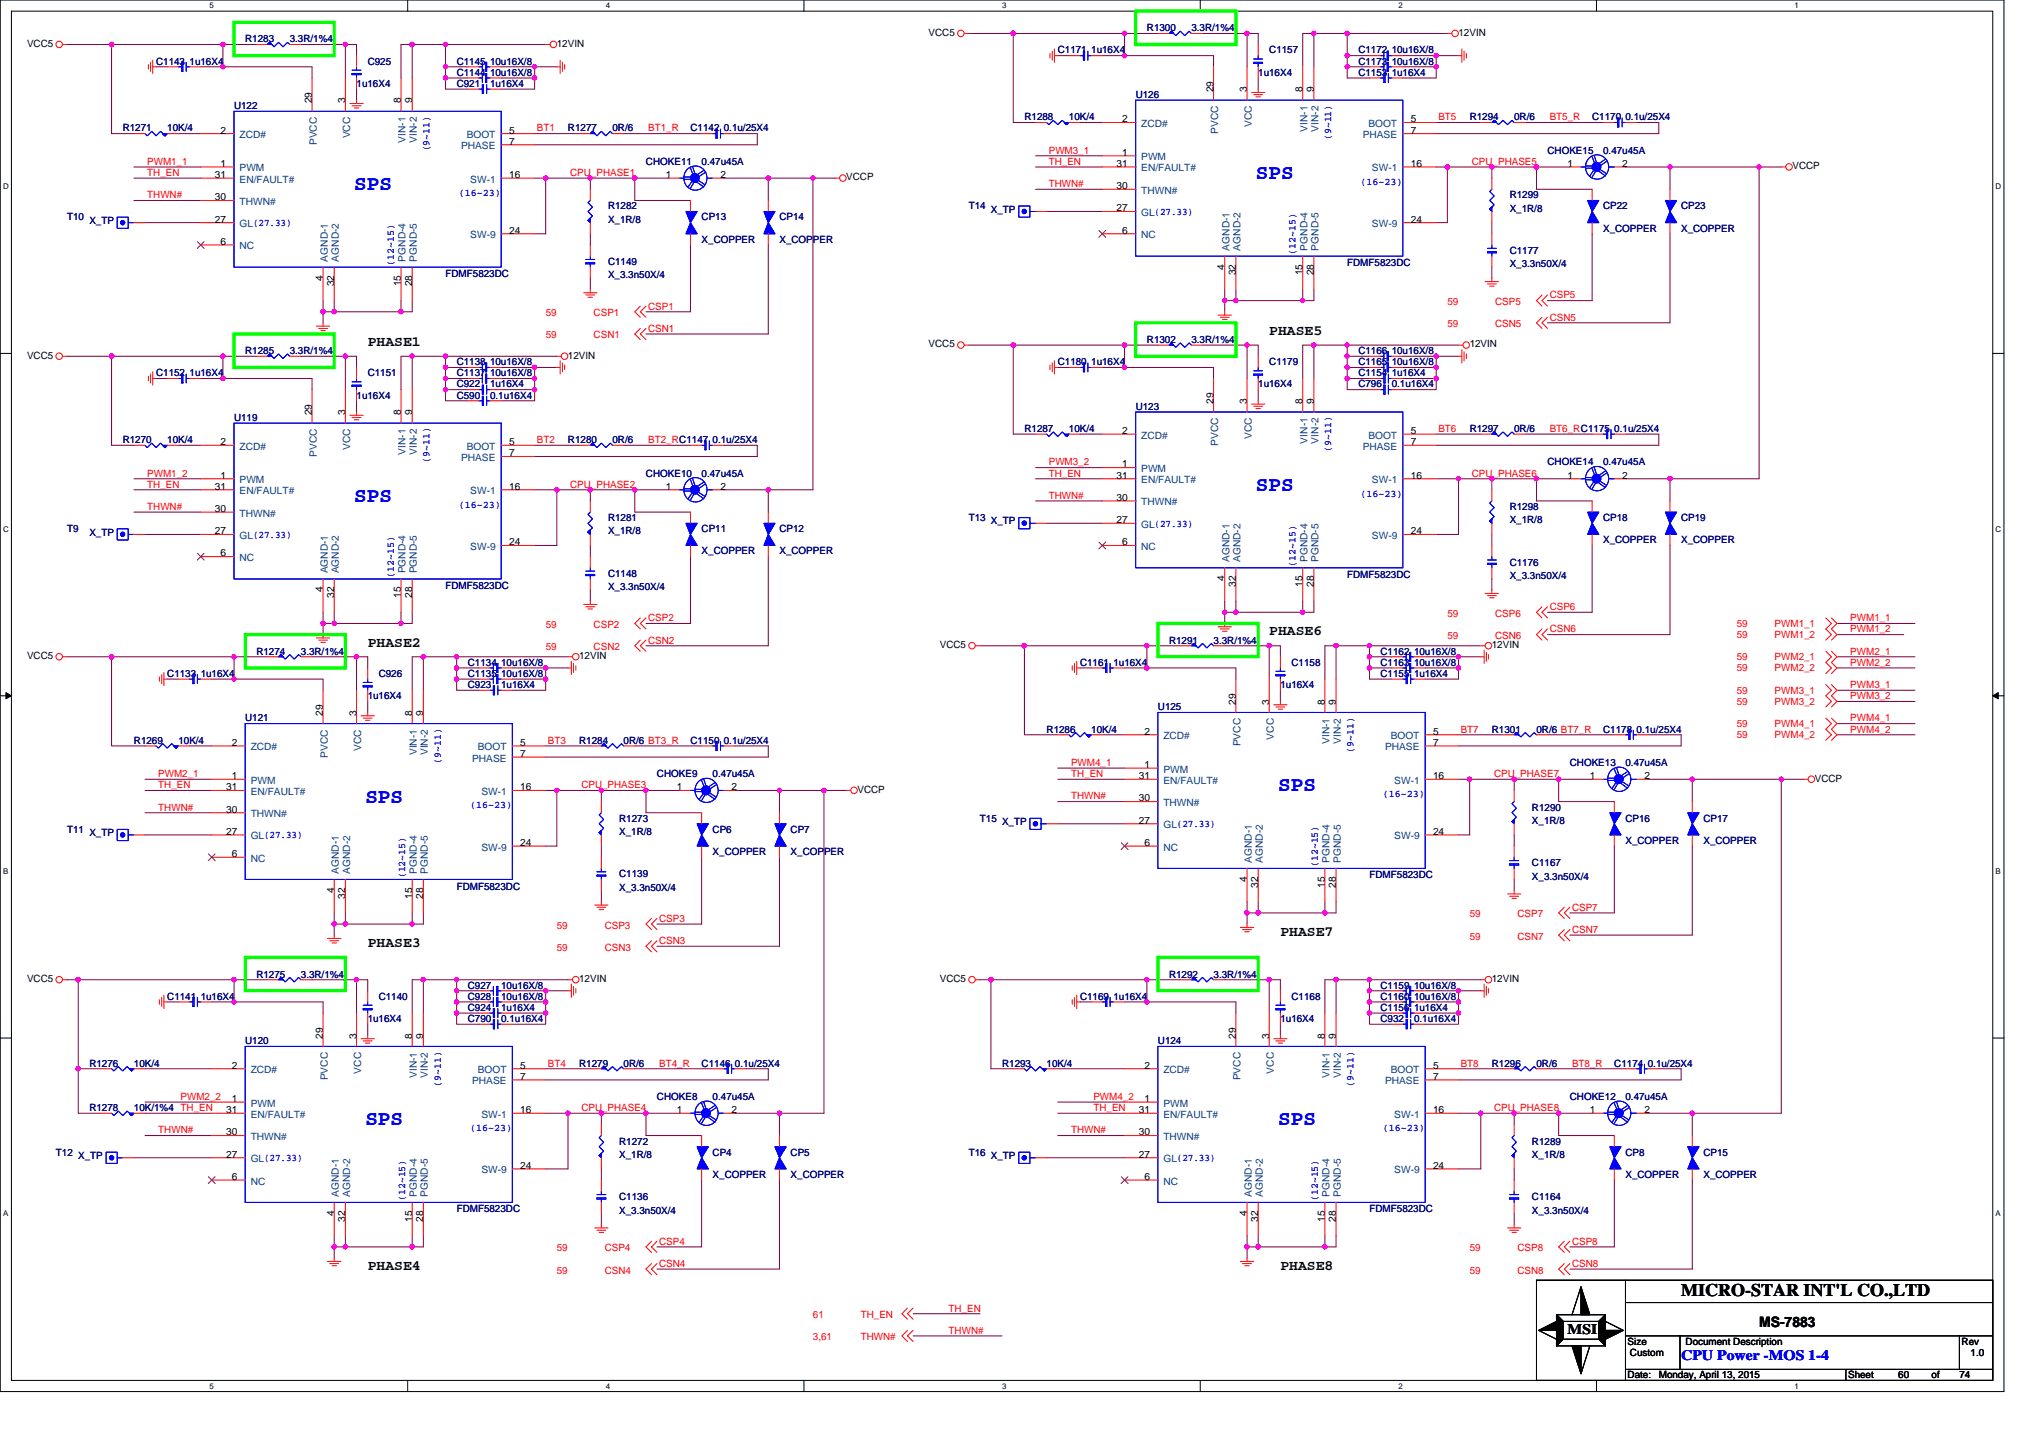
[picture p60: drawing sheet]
<svg xmlns="http://www.w3.org/2000/svg" width="297mm" height="210mm" viewBox="0 0 297 210" stroke-linecap="round" stroke-linejoin="round" font-family="sans-serif">
<defs><g id="words">
<g font-size="3.1" fill="#00f">
<text x="51.7" y="27.8">SPS</text>
<text x="183.4" y="26.2">SPS</text>
<text x="183.4" y="71.7">SPS</text>
<text x="51.7" y="73.3">SPS</text>
<text x="53.4" y="117.2">SPS</text>
<text x="186.7" y="115.6">SPS</text>
<text x="53.4" y="164.3">SPS</text>
<text x="186.7" y="164.3">SPS</text>
</g>
<text font-size="2.6" x="245.5" y="189.3">MICRO-STAR INT'L CO.,LTD</text>
<g font-size="2.1">
<text x="53.7" y="50.5">PHASE1</text>
<text x="185.4" y="48.9">PHASE5</text>
<text x="53.7" y="94.4">PHASE2</text>
<text x="185.4" y="92.8">PHASE6</text>
<text x="187" y="136.7">PHASE7</text>
<text x="53.7" y="138.3">PHASE3</text>
<text x="53.7" y="185.5">PHASE4</text>
<text x="187" y="185.5">PHASE8</text>
<text x="228.9" y="194.9">MSI</text>
<text x="256.9" y="193.8">MS-7883</text>
</g>
<text font-size="2.1" fill="#00f" x="245.5" y="198.6">CPU Power -MOS 1-4</text>
<g font-size="1.5">
<text x="135.6" y="5.2">VCC5</text>
<text x="213" y="5.2">12VIN</text>
<text x="4" y="6.8">VCC5</text>
<text x="81.3" y="6.8">12VIN</text>
<text x="45.5" y="15.1" transform="rotate(-90 45.5 15.1)">29</text>
<text x="50.4" y="15.1" transform="rotate(-90 50.4 15.1)">3</text>
<text x="58.5" y="15.1" transform="rotate(-90 58.5 15.1)">8</text>
<text x="60.2" y="15.1" transform="rotate(-90 60.2 15.1)">9</text>
<text x="163.9" y="17.9">2</text>
<text x="177.2" y="13.5" transform="rotate(-90 177.2 13.5)">29</text>
<text x="182.1" y="13.5" transform="rotate(-90 182.1 13.5)">3</text>
<text x="190.2" y="13.5" transform="rotate(-90 190.2 13.5)">8</text>
<text x="191.9" y="13.5" transform="rotate(-90 191.9 13.5)">9</text>
<text x="206" y="17.9">5</text>
<text x="32.2" y="19.5">2</text>
<text x="74.3" y="21.1">7</text>
<text x="74.3" y="19.5">5</text>
<text x="163.9" y="22.7">1</text>
<text x="206" y="19.5">7</text>
<text x="31.4" y="29.3">30</text>
<text x="31.4" y="26">31</text>
<text x="32.2" y="24.4">1</text>
<text x="74.3" y="26">16</text>
<text x="97.2" y="26">1</text>
<text x="105.2" y="26">2</text>
<text x="123.6" y="26.4">VCCP</text>
<text x="163.1" y="27.6">30</text>
<text x="163.1" y="24.4">31</text>
<text x="206" y="24.4">16</text>
<text x="228.9" y="24.4">1</text>
<text x="236.9" y="24.4">2</text>
<text x="261.8" y="24.7">VCCP</text>
<text x="31.4" y="32.5">27</text>
<text x="32.2" y="35.8">6</text>
<text x="74.3" y="34.1">24</text>
<text x="163.1" y="30.9">27</text>
<text x="163.9" y="34.1">6</text>
<text x="206" y="32.5">24</text>
<text x="47.2" y="41" transform="rotate(-90 47.2 41)">4</text>
<text x="48.8" y="41.8" transform="rotate(-90 48.8 41.8)">32</text>
<text x="58.5" y="41.8" transform="rotate(-90 58.5 41.8)">15</text>
<text x="60.2" y="41.8" transform="rotate(-90 60.2 41.8)">28</text>
<text x="178.8" y="39.4" transform="rotate(-90 178.8 39.4)">4</text>
<text x="180.5" y="40.2" transform="rotate(-90 180.5 40.2)">32</text>
<text x="190.2" y="40.2" transform="rotate(-90 190.2 40.2)">15</text>
<text x="191.9" y="40.2" transform="rotate(-90 191.9 40.2)">28</text>
<text x="4" y="52.4">VCC5</text>
<text x="82.9" y="52.4">12VIN</text>
<text x="135.6" y="50.7">VCC5</text>
<text x="214.6" y="50.7">12VIN</text>
<text x="177.2" y="59" transform="rotate(-90 177.2 59)">29</text>
<text x="182.1" y="59" transform="rotate(-90 182.1 59)">3</text>
<text x="190.2" y="59" transform="rotate(-90 190.2 59)">8</text>
<text x="191.9" y="59" transform="rotate(-90 191.9 59)">9</text>
<text x="32.2" y="65">2</text>
<text x="45.5" y="60.6" transform="rotate(-90 45.5 60.6)">29</text>
<text x="50.4" y="60.6" transform="rotate(-90 50.4 60.6)">3</text>
<text x="58.5" y="60.6" transform="rotate(-90 58.5 60.6)">8</text>
<text x="60.2" y="60.6" transform="rotate(-90 60.2 60.6)">9</text>
<text x="74.3" y="65">5</text>
<text x="163.9" y="63.4">2</text>
<text x="206" y="65">7</text>
<text x="206" y="63.4">5</text>
<text x="31.4" y="71.5">31</text>
<text x="32.2" y="69.9">1</text>
<text x="74.3" y="66.6">7</text>
<text x="74.3" y="71.5">16</text>
<text x="97.2" y="71.5">1</text>
<text x="105.2" y="71.5">2</text>
<text x="163.1" y="69.9">31</text>
<text x="163.9" y="68.3">1</text>
<text x="206" y="69.9">16</text>
<text x="228.9" y="69.9">1</text>
<text x="236.9" y="69.9">2</text>
<text x="31.4" y="74.8">30</text>
<text x="163.1" y="76.4">27</text>
<text x="163.1" y="73.1">30</text>
<text x="31.4" y="78">27</text>
<text x="32.2" y="81.3">6</text>
<text x="74.3" y="79.6">24</text>
<text x="163.9" y="79.6">6</text>
<text x="206" y="78">24</text>
<text x="47.2" y="86.5" transform="rotate(-90 47.2 86.5)">4</text>
<text x="48.8" y="87.3" transform="rotate(-90 48.8 87.3)">32</text>
<text x="58.5" y="87.3" transform="rotate(-90 58.5 87.3)">15</text>
<text x="60.2" y="87.3" transform="rotate(-90 60.2 87.3)">28</text>
<text x="178.8" y="84.9" transform="rotate(-90 178.8 84.9)">4</text>
<text x="180.5" y="85.7" transform="rotate(-90 180.5 85.7)">32</text>
<text x="190.2" y="85.7" transform="rotate(-90 190.2 85.7)">15</text>
<text x="191.9" y="85.7" transform="rotate(-90 191.9 85.7)">28</text>
<text x="137.2" y="94.6">VCC5</text>
<text x="217.9" y="94.6">12VIN</text>
<text x="4" y="96.2">VCC5</text>
<text x="84.6" y="96.2">12VIN</text>
<text x="47.2" y="104.5" transform="rotate(-90 47.2 104.5)">29</text>
<text x="52" y="104.5" transform="rotate(-90 52 104.5)">3</text>
<text x="60.2" y="104.5" transform="rotate(-90 60.2 104.5)">8</text>
<text x="61.8" y="104.5" transform="rotate(-90 61.8 104.5)">9</text>
<text x="167.1" y="107.3">2</text>
<text x="180.5" y="102.9" transform="rotate(-90 180.5 102.9)">29</text>
<text x="185.3" y="102.9" transform="rotate(-90 185.3 102.9)">3</text>
<text x="193.5" y="102.9" transform="rotate(-90 193.5 102.9)">8</text>
<text x="195.1" y="102.9" transform="rotate(-90 195.1 102.9)">9</text>
<text x="209.3" y="107.3">5</text>
<text x="33.8" y="113.8">1</text>
<text x="33.8" y="108.9">2</text>
<text x="76" y="110.5">7</text>
<text x="76" y="108.9">5</text>
<text x="166.3" y="113.8">31</text>
<text x="167.1" y="112.1">1</text>
<text x="209.3" y="108.9">7</text>
<text x="209.3" y="113.8">16</text>
<text x="232.2" y="113.8">1</text>
<text x="240.2" y="113.8">2</text>
<text x="33" y="118.7">30</text>
<text x="33" y="115.4">31</text>
<text x="76" y="115.4">16</text>
<text x="98.9" y="115.4">1</text>
<text x="106.8" y="115.4">2</text>
<text x="125.2" y="115.8">VCCP</text>
<text x="166.3" y="117">30</text>
<text x="265" y="114.1">VCCP</text>
<text x="33" y="121.9">27</text>
<text x="33.8" y="125.2">6</text>
<text x="76" y="123.5">24</text>
<text x="166.3" y="120.3">27</text>
<text x="167.1" y="123.5">6</text>
<text x="209.3" y="121.9">24</text>
<text x="48.8" y="130.4" transform="rotate(-90 48.8 130.4)">4</text>
<text x="50.4" y="131.2" transform="rotate(-90 50.4 131.2)">32</text>
<text x="60.2" y="131.2" transform="rotate(-90 60.2 131.2)">15</text>
<text x="61.8" y="131.2" transform="rotate(-90 61.8 131.2)">28</text>
<text x="182.1" y="128.8" transform="rotate(-90 182.1 128.8)">4</text>
<text x="183.7" y="129.6" transform="rotate(-90 183.7 129.6)">32</text>
<text x="193.5" y="129.6" transform="rotate(-90 193.5 129.6)">15</text>
<text x="195.1" y="129.6" transform="rotate(-90 195.1 129.6)">28</text>
<text x="4" y="143.4">VCC5</text>
<text x="84.6" y="143.4">12VIN</text>
<text x="137.2" y="143.4">VCC5</text>
<text x="217.9" y="143.4">12VIN</text>
<text x="47.2" y="151.7" transform="rotate(-90 47.2 151.7)">29</text>
<text x="52" y="151.7" transform="rotate(-90 52 151.7)">3</text>
<text x="60.2" y="151.7" transform="rotate(-90 60.2 151.7)">8</text>
<text x="61.8" y="151.7" transform="rotate(-90 61.8 151.7)">9</text>
<text x="180.5" y="151.7" transform="rotate(-90 180.5 151.7)">29</text>
<text x="185.3" y="151.7" transform="rotate(-90 185.3 151.7)">3</text>
<text x="193.5" y="151.7" transform="rotate(-90 193.5 151.7)">8</text>
<text x="195.1" y="151.7" transform="rotate(-90 195.1 151.7)">9</text>
<text x="33.8" y="160.9">1</text>
<text x="33.8" y="156">2</text>
<text x="76" y="157.7">7</text>
<text x="76" y="156">5</text>
<text x="167.1" y="160.9">1</text>
<text x="167.1" y="156">2</text>
<text x="209.3" y="157.7">7</text>
<text x="209.3" y="156">5</text>
<text x="33" y="165.8">30</text>
<text x="33" y="162.5">31</text>
<text x="76" y="162.5">16</text>
<text x="98.9" y="162.5">1</text>
<text x="106.8" y="162.5">2</text>
<text x="166.3" y="165.8">30</text>
<text x="166.3" y="162.5">31</text>
<text x="209.3" y="162.5">16</text>
<text x="232.2" y="162.5">1</text>
<text x="240.2" y="162.5">2</text>
<text x="33" y="169">27</text>
<text x="33.8" y="172.3">6</text>
<text x="76" y="170.7">24</text>
<text x="166.3" y="169">27</text>
<text x="167.1" y="172.3">6</text>
<text x="209.3" y="170.7">24</text>
<text x="48.8" y="177.5" transform="rotate(-90 48.8 177.5)">4</text>
<text x="50.4" y="178.4" transform="rotate(-90 50.4 178.4)">32</text>
<text x="60.2" y="178.4" transform="rotate(-90 60.2 178.4)">15</text>
<text x="61.8" y="178.4" transform="rotate(-90 61.8 178.4)">28</text>
<text x="182.1" y="177.5" transform="rotate(-90 182.1 177.5)">4</text>
<text x="183.7" y="178.4" transform="rotate(-90 183.7 178.4)">32</text>
<text x="193.5" y="178.4" transform="rotate(-90 193.5 178.4)">15</text>
<text x="195.1" y="178.4" transform="rotate(-90 195.1 178.4)">28</text>
<text x="237.7" y="196.4">Size</text>
<text x="246.2" y="196.4">Document Description</text>
<text x="286.5" y="196.4">Rev</text>
<text x="237.7" y="201.3">Date:</text>
<text x="238" y="198">Custom</text>
<text x="242.2" y="201.3">Monday, April 13, 2015</text>
<text x="269.9" y="201.3">Sheet</text>
<text x="277.2" y="201.3">60</text>
<text x="282.1" y="201.3">of</text>
<text x="286.1" y="201.3">74</text>
<text x="287.8" y="198">1.0</text>
</g>
<g font-size="1.5" fill="#000080">
<text x="167.5" y="4.6">R1300</text>
<text x="174" y="4.6">3.3R/1%4</text>
<text x="22.8" y="9.4">C1143 1u16X4</text>
<text x="35.8" y="6.2">R1283</text>
<text x="42.3" y="6.2">3.3R/1%4</text>
<text x="53.7" y="9.4">C925</text>
<text x="66.7" y="9.4">C1145 10u16X/8</text>
<text x="66.7" y="11.1">C1144 10u16X/8</text>
<text x="154.5" y="7.8">C1171 1u16X4</text>
<text x="183.7" y="11.1">1u16X4</text>
<text x="185.4" y="7.8">C1157</text>
<text x="198.4" y="9.4">C1173 10u16X/8</text>
<text x="198.4" y="11.1">C1153 1u16X4</text>
<text x="198.4" y="7.8">C1172 10u16X/8</text>
<text x="34.2" y="15.9">U122</text>
<text x="52.1" y="12.7">1u16X4</text>
<text x="66.7" y="12.7">C921</text>
<text x="71.6" y="12.7">1u16X4</text>
<text x="149.6" y="17.6">R1288</text>
<text x="156.1" y="17.6">10K/4</text>
<text x="165.9" y="14.3">U126</text>
<text x="214.6" y="17.6">R1294</text>
<text x="221.1" y="17.6">0R/6</text>
<text x="232.5" y="17.6">C1170 0.1u/25X4</text>
<text x="17.9" y="19.2">R1271</text>
<text x="24.4" y="19.2">10K/4</text>
<text x="82.9" y="19.2">R1277</text>
<text x="89.4" y="19.2">0R/6</text>
<text x="100.8" y="19.2">C1142 0.1u/25X4</text>
<text x="226" y="22.5">CHOKE15</text>
<text x="234.1" y="22.5">0.47u45A</text>
<text x="94.3" y="24.1">CHOKE11</text>
<text x="102.5" y="24.1">0.47u45A</text>
<text x="220.5" y="29">R1299</text>
<text x="9.8" y="32.2">T10</text>
<text x="13.1" y="32.7">X_TP</text>
<text x="88.8" y="30.6">R1282</text>
<text x="88.8" y="32.5">X_1R/8</text>
<text x="102.5" y="32.2">CP13</text>
<text x="102.5" y="35.5">X_COPPER</text>
<text x="113.8" y="32.2">CP14</text>
<text x="113.8" y="35.5">X_COPPER</text>
<text x="141.5" y="30.6">T14</text>
<text x="144.7" y="31.1">X_TP</text>
<text x="220.5" y="30.9">X_1R/8</text>
<text x="234.1" y="30.6">CP22</text>
<text x="234.1" y="33.8">X_COPPER</text>
<text x="245.5" y="30.6">CP23</text>
<text x="245.5" y="33.8">X_COPPER</text>
<text x="65.1" y="40.5">FDMF5823DC</text>
<text x="88.8" y="38.7">C1149</text>
<text x="88.8" y="40.7">X_3.3n50X/4</text>
<text x="196.7" y="38.9">FDMF5823DC</text>
<text x="220.5" y="37.1">C1177</text>
<text x="220.5" y="39">X_3.3n50X/4</text>
<text x="35.8" y="51.7">R1285</text>
<text x="42.3" y="51.7">3.3R/1%4</text>
<text x="66.7" y="53.3">C1138 10u16X/8</text>
<text x="154.5" y="53.3">C1180 1u16X4</text>
<text x="167.5" y="50.1">R1302</text>
<text x="174" y="50.1">3.3R/1%4</text>
<text x="185.4" y="53.3">C1179</text>
<text x="198.4" y="51.7">C1166 10u16X/8</text>
<text x="198.4" y="53.3">C1165 10u16X/8</text>
<text x="22.8" y="55">C1152 1u16X4</text>
<text x="52.1" y="58.2">1u16X4</text>
<text x="53.7" y="55">C1151</text>
<text x="66.7" y="58.2">C590</text>
<text x="66.7" y="56.6">C922</text>
<text x="66.7" y="55">C1137 10u16X/8</text>
<text x="71.6" y="58.2">0.1u16X4</text>
<text x="71.6" y="56.6">1u16X4</text>
<text x="165.9" y="59.8">U123</text>
<text x="183.7" y="56.6">1u16X4</text>
<text x="198.4" y="55">C1154 1u16X4</text>
<text x="198.4" y="56.6">C796</text>
<text x="203.2" y="56.6">0.1u16X4</text>
<text x="17.9" y="64.7">R1270</text>
<text x="24.4" y="64.7">10K/4</text>
<text x="34.2" y="61.5">U119</text>
<text x="82.9" y="64.7">R1280</text>
<text x="89.4" y="64.7">0R/6</text>
<text x="149.6" y="63.1">R1287</text>
<text x="156.1" y="63.1">10K/4</text>
<text x="214.6" y="63.1">R1297</text>
<text x="221.1" y="63.1">0R/6</text>
<text x="94.3" y="69.6">CHOKE10</text>
<text x="102.5" y="69.6">0.47u45A</text>
<text x="226" y="68">CHOKE14</text>
<text x="234.1" y="68">0.47u45A</text>
<text x="9.8" y="77.7">T9</text>
<text x="88.8" y="76.1">R1281</text>
<text x="102.5" y="77.7">CP11</text>
<text x="113.8" y="77.7">CP12</text>
<text x="141.5" y="76.1">T13</text>
<text x="144.7" y="76.6">X_TP</text>
<text x="220.5" y="74.5">R1298</text>
<text x="220.5" y="76.4">X_1R/8</text>
<text x="234.1" y="76.1">CP18</text>
<text x="245.5" y="76.1">CP19</text>
<text x="13.1" y="78.2">X_TP</text>
<text x="88.8" y="78">X_1R/8</text>
<text x="102.5" y="81">X_COPPER</text>
<text x="113.8" y="81">X_COPPER</text>
<text x="220.5" y="82.6">C1176</text>
<text x="234.1" y="79.4">X_COPPER</text>
<text x="245.5" y="79.4">X_COPPER</text>
<text x="65.1" y="86">FDMF5823DC</text>
<text x="88.8" y="84.2">C1148</text>
<text x="88.8" y="86.2">X_3.3n50X/4</text>
<text x="196.7" y="84.4">FDMF5823DC</text>
<text x="220.5" y="84.5">X_3.3n50X/4</text>
<text x="37.4" y="95.6">R1274</text>
<text x="43.9" y="95.6">3.3R/1%4</text>
<text x="170.7" y="94">R1291</text>
<text x="177.2" y="94">3.3R/1%4</text>
<text x="201.6" y="95.6">C1162 10u16X/8</text>
<text x="24.4" y="98.8">C1133 1u16X4</text>
<text x="55.3" y="98.8">C926</text>
<text x="68.3" y="97.2">C1134 10u16X/8</text>
<text x="68.3" y="98.8">C1135 10u16X/8</text>
<text x="68.3" y="100.5">C923</text>
<text x="73.2" y="100.5">1u16X4</text>
<text x="157.7" y="97.2">C1161 1u16X4</text>
<text x="187" y="100.5">1u16X4</text>
<text x="188.6" y="97.2">C1158</text>
<text x="201.6" y="97.2">C1163 10u16X/8</text>
<text x="201.6" y="98.8">C1155 1u16X4</text>
<text x="35.8" y="105.3">U121</text>
<text x="53.7" y="102.1">1u16X4</text>
<text x="152.8" y="107">R1286</text>
<text x="159.4" y="107">10K/4</text>
<text x="169.1" y="103.7">U125</text>
<text x="217.9" y="107">R1301</text>
<text x="224.4" y="107">0R/6 BT7_R</text>
<text x="234.1" y="107">C1178 0.1u/25X4</text>
<text x="19.6" y="108.6">R1269</text>
<text x="26.1" y="108.6">10K/4</text>
<text x="84.6" y="108.6">R1284</text>
<text x="91.1" y="108.6">0R/6 BT3_R</text>
<text x="95.9" y="113.5">CHOKE9</text>
<text x="100.8" y="108.6">C1150 0.1u/25X4</text>
<text x="104.1" y="113.5">0.47u45A</text>
<text x="229.3" y="111.9">CHOKE13</text>
<text x="237.4" y="111.9">0.47u45A</text>
<text x="90.4" y="120">R1273</text>
<text x="143.1" y="120">T15</text>
<text x="223.7" y="118.4">R1290</text>
<text x="237.4" y="120">CP16</text>
<text x="248.8" y="120">CP17</text>
<text x="9.8" y="121.6">T11</text>
<text x="13.1" y="122.1">X_TP</text>
<text x="90.4" y="121.9">X_1R/8</text>
<text x="104.1" y="121.6">CP6</text>
<text x="104.1" y="124.9">X_COPPER</text>
<text x="115.5" y="121.6">CP7</text>
<text x="115.5" y="124.9">X_COPPER</text>
<text x="146.3" y="120.5">X_TP</text>
<text x="223.7" y="120.3">X_1R/8</text>
<text x="237.4" y="123.2">X_COPPER</text>
<text x="248.8" y="123.2">X_COPPER</text>
<text x="66.7" y="129.9">FDMF5823DC</text>
<text x="90.4" y="128.1">C1139</text>
<text x="90.4" y="130.1">X_3.3n50X/4</text>
<text x="200" y="128.3">FDMF5823DC</text>
<text x="223.7" y="126.5">C1167</text>
<text x="223.7" y="128.4">X_3.3n50X/4</text>
<text x="37.4" y="142.7">R1275</text>
<text x="43.9" y="142.7">3.3R/1%4</text>
<text x="170.7" y="142.7">R1292</text>
<text x="177.2" y="142.7">3.3R/1%4</text>
<text x="24.4" y="146">C1141 1u16X4</text>
<text x="53.7" y="149.2">1u16X4</text>
<text x="55.3" y="146">C1140</text>
<text x="68.3" y="149.2">C790</text>
<text x="68.3" y="144.4">C927</text>
<text x="68.3" y="146">C928</text>
<text x="68.3" y="147.6">C924</text>
<text x="73.2" y="149.2">0.1u16X4</text>
<text x="73.2" y="144.4">10u16X/8</text>
<text x="73.2" y="146">10u16X/8</text>
<text x="73.2" y="147.6">1u16X4</text>
<text x="157.7" y="146">C1169 1u16X4</text>
<text x="187" y="149.2">1u16X4</text>
<text x="188.6" y="146">C1168</text>
<text x="201.6" y="146">C1160 10u16X/8</text>
<text x="201.6" y="144.4">C1159 10u16X/8</text>
<text x="201.6" y="147.6">C1156 1u16X4</text>
<text x="201.6" y="149.2">C932</text>
<text x="206.5" y="149.2">0.1u16X4</text>
<text x="13.1" y="155.7">R1276</text>
<text x="19.6" y="155.7">10K/4</text>
<text x="35.8" y="152.5">U120</text>
<text x="84.6" y="155.7">R1279</text>
<text x="91.1" y="155.7">0R/6</text>
<text x="102.5" y="155.7">C1146 0.1u/25X4</text>
<text x="146.3" y="155.7">R1293</text>
<text x="152.8" y="155.7">10K/4</text>
<text x="169.1" y="152.5">U124</text>
<text x="217.9" y="155.7">R1296</text>
<text x="224.4" y="155.7">0R/6</text>
<text x="235.8" y="155.7">C1174 0.1u/25X4</text>
<text x="95.9" y="160.6">CHOKE8</text>
<text x="104.1" y="160.6">0.47u45A</text>
<text x="229.3" y="160.6">CHOKE12</text>
<text x="237.4" y="160.6">0.47u45A</text>
<text x="13.1" y="162.2">R1278</text>
<text x="19.6" y="162.2">10K/1%4 TH_EN</text>
<text x="90.4" y="167.1">R1272</text>
<text x="223.7" y="167.1">R1289</text>
<text x="8.2" y="168.8">T12</text>
<text x="11.4" y="169.2">X_TP</text>
<text x="90.4" y="169.1">X_1R/8</text>
<text x="104.1" y="168.8">CP4</text>
<text x="104.1" y="172">X_COPPER</text>
<text x="115.5" y="168.8">CP5</text>
<text x="115.5" y="172">X_COPPER</text>
<text x="141.5" y="168.8">T16</text>
<text x="144.7" y="169.2">X_TP</text>
<text x="223.7" y="169.1">X_1R/8</text>
<text x="237.4" y="168.8">CP8</text>
<text x="237.4" y="172">X_COPPER</text>
<text x="248.8" y="168.8">CP15</text>
<text x="248.8" y="172">X_COPPER</text>
<text x="66.7" y="177">FDMF5823DC</text>
<text x="90.4" y="175.3">C1136</text>
<text x="90.4" y="177.2">X_3.3n50X/4</text>
<text x="200" y="177">FDMF5823DC</text>
<text x="223.7" y="175.3">C1164</text>
<text x="223.7" y="177.2">X_3.3n50X/4</text>
</g>
<g font-size="1.5" fill="#f00">
<text x="210.1" y="17.6">BT5</text>
<text x="226.3" y="17.6">BT5_R</text>
<text x="78.4" y="19.2">BT1</text>
<text x="94.7" y="19.2">BT1_R</text>
<text x="153.2" y="22.4">PWM3_1</text>
<text x="21.5" y="29">THWN#</text>
<text x="21.5" y="25.7">TH_EN</text>
<text x="21.5" y="24.1">PWM1_1</text>
<text x="83.3" y="25.7">CPU_PHASE1</text>
<text x="153.2" y="27.3">THWN#</text>
<text x="153.2" y="24.1">TH_EN</text>
<text x="214.9" y="24.1">CPU_PHASE5</text>
<text x="79.7" y="46.2">59</text>
<text x="86.7" y="46.2">CSP1</text>
<text x="94.7" y="45.2">CSP1</text>
<text x="211.4" y="44.6">59</text>
<text x="211.4" y="47.8">59</text>
<text x="218.4" y="44.6">CSP5</text>
<text x="218.4" y="47.8">CSN5</text>
<text x="226.3" y="43.6">CSP5</text>
<text x="226.3" y="46.8">CSN5</text>
<text x="79.7" y="49.4">59</text>
<text x="86.7" y="49.4">CSN1</text>
<text x="94.7" y="48.5">CSN1</text>
<text x="78.4" y="64.7">BT2</text>
<text x="94.7" y="64.7">BT2_RC1147 0.1u/25X4</text>
<text x="210.1" y="63.1">BT6</text>
<text x="226.3" y="63.1">BT6_RC1175 0.1u/25X4</text>
<text x="21.5" y="69.6">PWM1_2</text>
<text x="21.5" y="71.2">TH_EN</text>
<text x="83.3" y="71.2">CPU_PHASE2</text>
<text x="153.2" y="68">PWM3_2</text>
<text x="153.2" y="69.6">TH_EN</text>
<text x="214.9" y="69.6">CPU_PHASE6</text>
<text x="21.5" y="74.5">THWN#</text>
<text x="153.2" y="72.8">THWN#</text>
<text x="226.3" y="89.1">CSP6</text>
<text x="79.7" y="91.7">59</text>
<text x="79.7" y="95">59</text>
<text x="86.7" y="91.7">CSP2</text>
<text x="86.7" y="95">CSN2</text>
<text x="94.7" y="90.7">CSP2</text>
<text x="94.7" y="94">CSN2</text>
<text x="211.4" y="90.1">59</text>
<text x="211.4" y="93.3">59</text>
<text x="218.4" y="90.1">CSP6</text>
<text x="218.4" y="93.3">CSN6</text>
<text x="226.3" y="92.4">CSN6</text>
<text x="253.6" y="91.5">59</text>
<text x="253.6" y="93.2">59</text>
<text x="259.2" y="91.5">PWM1_1</text>
<text x="259.2" y="93.2">PWM1_2</text>
<text x="270.2" y="95.6">PWM2_1</text>
<text x="270.2" y="92.4">PWM1_2</text>
<text x="270.2" y="90.7">PWM1_1</text>
<text x="253.6" y="101.3">59</text>
<text x="253.6" y="96.4">59</text>
<text x="253.6" y="98">59</text>
<text x="259.2" y="101.3">PWM3_1</text>
<text x="259.2" y="96.4">PWM2_1</text>
<text x="259.2" y="98">PWM2_2</text>
<text x="270.2" y="97.2">PWM2_2</text>
<text x="270.2" y="100.5">PWM3_1</text>
<text x="213.3" y="107">BT7</text>
<text x="253.6" y="102.9">59</text>
<text x="253.6" y="106.2">59</text>
<text x="253.6" y="107.8">59</text>
<text x="259.2" y="102.9">PWM3_2</text>
<text x="259.2" y="106.2">PWM4_1</text>
<text x="259.2" y="107.8">PWM4_2</text>
<text x="270.2" y="105.3">PWM4_1</text>
<text x="270.2" y="107">PWM4_2</text>
<text x="270.2" y="102.1">PWM3_2</text>
<text x="23.1" y="113.5">PWM2_1</text>
<text x="80" y="108.6">BT3</text>
<text x="156.4" y="113.5">TH_EN</text>
<text x="156.4" y="111.8">PWM4_1</text>
<text x="218.2" y="113.5">CPU_PHASE7</text>
<text x="23.1" y="118.4">THWN#</text>
<text x="23.1" y="115.1">TH_EN</text>
<text x="84.9" y="115.1">CPU_PHASE3</text>
<text x="156.4" y="116.7">THWN#</text>
<text x="81.3" y="135.6">59</text>
<text x="88.3" y="135.6">CSP3</text>
<text x="96.3" y="134.6">CSP3</text>
<text x="96.3" y="137.9">CSN3</text>
<text x="214.6" y="134">59</text>
<text x="214.6" y="137.2">59</text>
<text x="221.6" y="134">CSP7</text>
<text x="221.6" y="137.2">CSN7</text>
<text x="229.6" y="133">CSP7</text>
<text x="229.6" y="136.2">CSN7</text>
<text x="81.3" y="138.8">59</text>
<text x="88.3" y="138.8">CSN3</text>
<text x="80" y="155.7">BT4</text>
<text x="96.3" y="155.7">BT4_R</text>
<text x="213.3" y="155.7">BT8</text>
<text x="229.6" y="155.7">BT8_R</text>
<text x="26.4" y="160.6">PWM2_2</text>
<text x="159.7" y="160.6">PWM4_2</text>
<text x="23.1" y="165.5">THWN#</text>
<text x="84.9" y="162.2">CPU_PHASE4</text>
<text x="156.4" y="165.5">THWN#</text>
<text x="159.7" y="162.2">TH_EN</text>
<text x="218.2" y="162.2">CPU_PHASE8</text>
<text x="81.3" y="182.7">59</text>
<text x="81.3" y="186">59</text>
<text x="88.3" y="182.7">CSP4</text>
<text x="88.3" y="186">CSN4</text>
<text x="96.3" y="181.8">CSP4</text>
<text x="96.3" y="185">CSN4</text>
<text x="214.6" y="182.7">59</text>
<text x="214.6" y="186">59</text>
<text x="221.6" y="182.7">CSP8</text>
<text x="221.6" y="186">CSN8</text>
<text x="229.6" y="181.8">CSP8</text>
<text x="229.6" y="185">CSN8</text>
<text x="138.5" y="191.5">TH_EN</text>
<text x="118.7" y="195.7">3,61</text>
<text x="118.7" y="192.5">61</text>
<text x="125.7" y="195.7">THWN#</text>
<text x="125.7" y="192.5">TH_EN</text>
<text x="138.5" y="194.8">THWN#</text>
</g>
<g font-size="1.5" fill="#004080">
<text x="35" y="20.2">ZCD#</text>
<text x="46.2" y="21.2" transform="rotate(-90 46.2 21.2)">PVCC</text>
<text x="51.1" y="20.2" transform="rotate(-90 51.1 20.2)">VCC</text>
<text x="59.2" y="20.9" transform="rotate(-90 59.2 20.9)">VIN-1</text>
<text x="60.9" y="20.9" transform="rotate(-90 60.9 20.9)">VIN-2</text>
<text x="67.3" y="21.8">PHASE</text>
<text x="68.2" y="20.2">BOOT</text>
<text x="166.7" y="23.4">PWM</text>
<text x="166.7" y="18.5">ZCD#</text>
<text x="177.9" y="19.6" transform="rotate(-90 177.9 19.6)">PVCC</text>
<text x="182.8" y="18.6" transform="rotate(-90 182.8 18.6)">VCC</text>
<text x="190.9" y="19.2" transform="rotate(-90 190.9 19.2)">VIN-1</text>
<text x="192.5" y="19.2" transform="rotate(-90 192.5 19.2)">VIN-2</text>
<text x="199" y="20.2">PHASE</text>
<text x="199.8" y="18.5">BOOT</text>
<text x="35" y="25">PWM</text>
<text x="35" y="29.9">THWN#</text>
<text x="35" y="26.7">EN/FAULT#</text>
<text x="68.7" y="26.7">SW-1</text>
<text x="166.7" y="28.3">THWN#</text>
<text x="166.7" y="25">EN/FAULT#</text>
<text x="200.4" y="25">SW-1</text>
<text x="35" y="33.2">GL(27.33)</text>
<text x="68.7" y="34.8">SW-9</text>
<text x="166.7" y="34.8">NC</text>
<text x="166.7" y="31.5">GL(27.33)</text>
<text x="200.4" y="33.2">SW-9</text>
<text x="35" y="36.4">NC</text>
<text x="47.9" y="38.2" transform="rotate(-90 47.9 38.2)">AGND-1</text>
<text x="49.5" y="38.2" transform="rotate(-90 49.5 38.2)">AGND-2</text>
<text x="59.2" y="38.2" transform="rotate(-90 59.2 38.2)">PGND-4</text>
<text x="60.9" y="38.2" transform="rotate(-90 60.9 38.2)">PGND-5</text>
<text x="179.5" y="36.6" transform="rotate(-90 179.5 36.6)">AGND-1</text>
<text x="181.2" y="36.6" transform="rotate(-90 181.2 36.6)">AGND-2</text>
<text x="190.9" y="36.6" transform="rotate(-90 190.9 36.6)">PGND-4</text>
<text x="192.5" y="36.6" transform="rotate(-90 192.5 36.6)">PGND-5</text>
<text x="35" y="65.7">ZCD#</text>
<text x="51.1" y="65.7" transform="rotate(-90 51.1 65.7)">VCC</text>
<text x="68.2" y="65.7">BOOT</text>
<text x="166.7" y="64.1">ZCD#</text>
<text x="177.9" y="65.1" transform="rotate(-90 177.9 65.1)">PVCC</text>
<text x="182.8" y="64.1" transform="rotate(-90 182.8 64.1)">VCC</text>
<text x="190.9" y="64.8" transform="rotate(-90 190.9 64.8)">VIN-1</text>
<text x="192.5" y="64.8" transform="rotate(-90 192.5 64.8)">VIN-2</text>
<text x="199" y="65.7">PHASE</text>
<text x="199.8" y="64.1">BOOT</text>
<text x="35" y="70.6">PWM</text>
<text x="46.2" y="66.7" transform="rotate(-90 46.2 66.7)">PVCC</text>
<text x="59.2" y="66.4" transform="rotate(-90 59.2 66.4)">VIN-1</text>
<text x="60.9" y="66.4" transform="rotate(-90 60.9 66.4)">VIN-2</text>
<text x="67.3" y="67.3">PHASE</text>
<text x="166.7" y="68.9">PWM</text>
<text x="166.7" y="70.6">EN/FAULT#</text>
<text x="200.4" y="70.6">SW-1</text>
<text x="35" y="75.4">THWN#</text>
<text x="35" y="72.2">EN/FAULT#</text>
<text x="68.7" y="72.2">SW-1</text>
<text x="166.7" y="77.1">GL(27.33)</text>
<text x="166.7" y="73.8">THWN#</text>
<text x="35" y="81.9">NC</text>
<text x="35" y="78.7">GL(27.33)</text>
<text x="47.9" y="83.7" transform="rotate(-90 47.9 83.7)">AGND-1</text>
<text x="49.5" y="83.7" transform="rotate(-90 49.5 83.7)">AGND-2</text>
<text x="59.2" y="83.7" transform="rotate(-90 59.2 83.7)">PGND-4</text>
<text x="60.9" y="83.7" transform="rotate(-90 60.9 83.7)">PGND-5</text>
<text x="68.7" y="80.3">SW-9</text>
<text x="166.7" y="80.3">NC</text>
<text x="179.5" y="82.1" transform="rotate(-90 179.5 82.1)">AGND-1</text>
<text x="181.2" y="82.1" transform="rotate(-90 181.2 82.1)">AGND-2</text>
<text x="190.9" y="82.1" transform="rotate(-90 190.9 82.1)">PGND-4</text>
<text x="192.5" y="82.1" transform="rotate(-90 192.5 82.1)">PGND-5</text>
<text x="200.4" y="78.7">SW-9</text>
<text x="169.9" y="107.9">ZCD#</text>
<text x="186" y="108" transform="rotate(-90 186 108)">VCC</text>
<text x="203.1" y="107.9">BOOT</text>
<text x="36.6" y="109.6">ZCD#</text>
<text x="47.9" y="110.6" transform="rotate(-90 47.9 110.6)">PVCC</text>
<text x="52.7" y="109.6" transform="rotate(-90 52.7 109.6)">VCC</text>
<text x="60.9" y="110.3" transform="rotate(-90 60.9 110.3)">VIN-1</text>
<text x="62.5" y="110.3" transform="rotate(-90 62.5 110.3)">VIN-2</text>
<text x="69" y="111.2">PHASE</text>
<text x="69.8" y="109.6">BOOT</text>
<text x="169.9" y="112.8">PWM</text>
<text x="181.2" y="109" transform="rotate(-90 181.2 109)">PVCC</text>
<text x="194.2" y="108.6" transform="rotate(-90 194.2 108.6)">VIN-1</text>
<text x="195.8" y="108.6" transform="rotate(-90 195.8 108.6)">VIN-2</text>
<text x="202.3" y="109.6">PHASE</text>
<text x="36.6" y="114.4">PWM</text>
<text x="36.6" y="119.3">THWN#</text>
<text x="36.6" y="116.1">EN/FAULT#</text>
<text x="70.3" y="116.1">SW-1</text>
<text x="169.9" y="117.7">THWN#</text>
<text x="169.9" y="114.4">EN/FAULT#</text>
<text x="203.6" y="114.4">SW-1</text>
<text x="36.6" y="125.8">NC</text>
<text x="36.6" y="122.6">GL(27.33)</text>
<text x="70.3" y="124.2">SW-9</text>
<text x="169.9" y="124.2">NC</text>
<text x="169.9" y="120.9">GL(27.33)</text>
<text x="203.6" y="122.6">SW-9</text>
<text x="49.5" y="127.6" transform="rotate(-90 49.5 127.6)">AGND-1</text>
<text x="51.1" y="127.6" transform="rotate(-90 51.1 127.6)">AGND-2</text>
<text x="60.9" y="127.6" transform="rotate(-90 60.9 127.6)">PGND-4</text>
<text x="62.5" y="127.6" transform="rotate(-90 62.5 127.6)">PGND-5</text>
<text x="182.8" y="126" transform="rotate(-90 182.8 126)">AGND-1</text>
<text x="184.4" y="126" transform="rotate(-90 184.4 126)">AGND-2</text>
<text x="194.2" y="126" transform="rotate(-90 194.2 126)">PGND-4</text>
<text x="195.8" y="126" transform="rotate(-90 195.8 126)">PGND-5</text>
<text x="36.6" y="161.6">PWM</text>
<text x="36.6" y="156.7">ZCD#</text>
<text x="47.9" y="157.8" transform="rotate(-90 47.9 157.8)">PVCC</text>
<text x="52.7" y="156.8" transform="rotate(-90 52.7 156.8)">VCC</text>
<text x="60.9" y="157.4" transform="rotate(-90 60.9 157.4)">VIN-1</text>
<text x="62.5" y="157.4" transform="rotate(-90 62.5 157.4)">VIN-2</text>
<text x="69" y="158.3">PHASE</text>
<text x="69.8" y="156.7">BOOT</text>
<text x="169.9" y="161.6">PWM</text>
<text x="169.9" y="156.7">ZCD#</text>
<text x="181.2" y="157.8" transform="rotate(-90 181.2 157.8)">PVCC</text>
<text x="186" y="156.8" transform="rotate(-90 186 156.8)">VCC</text>
<text x="194.2" y="157.4" transform="rotate(-90 194.2 157.4)">VIN-1</text>
<text x="195.8" y="157.4" transform="rotate(-90 195.8 157.4)">VIN-2</text>
<text x="202.3" y="158.3">PHASE</text>
<text x="203.1" y="156.7">BOOT</text>
<text x="36.6" y="166.5">THWN#</text>
<text x="36.6" y="163.2">EN/FAULT#</text>
<text x="70.3" y="163.2">SW-1</text>
<text x="169.9" y="166.5">THWN#</text>
<text x="169.9" y="163.2">EN/FAULT#</text>
<text x="203.6" y="163.2">SW-1</text>
<text x="36.6" y="173">NC</text>
<text x="36.6" y="169.7">GL(27.33)</text>
<text x="70.3" y="171.3">SW-9</text>
<text x="169.9" y="173">NC</text>
<text x="169.9" y="169.7">GL(27.33)</text>
<text x="203.6" y="171.3">SW-9</text>
<text x="49.5" y="174.8" transform="rotate(-90 49.5 174.8)">AGND-1</text>
<text x="51.1" y="174.8" transform="rotate(-90 51.1 174.8)">AGND-2</text>
<text x="60.9" y="174.8" transform="rotate(-90 60.9 174.8)">PGND-4</text>
<text x="62.5" y="174.8" transform="rotate(-90 62.5 174.8)">PGND-5</text>
<text x="182.8" y="174.8" transform="rotate(-90 182.8 174.8)">AGND-1</text>
<text x="184.4" y="174.8" transform="rotate(-90 184.4 174.8)">AGND-2</text>
<text x="194.2" y="174.8" transform="rotate(-90 194.2 174.8)">PGND-4</text>
<text x="195.8" y="174.8" transform="rotate(-90 195.8 174.8)">PGND-5</text>
</g>
<g font-size="1.5" fill="#00f">
<text x="62.7" y="22.1" transform="rotate(-90 62.7 22.1)">(9~11)</text>
<text x="194.4" y="20.5" transform="rotate(-90 194.4 20.5)">(9~11)</text>
<text x="67" y="28.6">(16~23)</text>
<text x="198.7" y="27">(16~23)</text>
<text x="37" y="33">(27.33)</text>
<text x="168.6" y="31.4">(27.33)</text>
<text x="57.5" y="38.9" transform="rotate(-90 57.5 38.9)">(12~15)</text>
<text x="189.2" y="37.2" transform="rotate(-90 189.2 37.2)">(12~15)</text>
<text x="194.4" y="66" transform="rotate(-90 194.4 66)">(9~11)</text>
<text x="62.7" y="67.6" transform="rotate(-90 62.7 67.6)">(9~11)</text>
<text x="67" y="74.2">(16~23)</text>
<text x="168.6" y="76.9">(27.33)</text>
<text x="198.7" y="72.5">(16~23)</text>
<text x="37" y="78.5">(27.33)</text>
<text x="189.2" y="82.7" transform="rotate(-90 189.2 82.7)">(12~15)</text>
<text x="57.5" y="84.4" transform="rotate(-90 57.5 84.4)">(12~15)</text>
<text x="64.4" y="111.5" transform="rotate(-90 64.4 111.5)">(9~11)</text>
<text x="197.7" y="109.9" transform="rotate(-90 197.7 109.9)">(9~11)</text>
<text x="68.6" y="118">(16~23)</text>
<text x="201.9" y="116.4">(16~23)</text>
<text x="38.6" y="122.4">(27.33)</text>
<text x="171.9" y="120.8">(27.33)</text>
<text x="59.2" y="128.3" transform="rotate(-90 59.2 128.3)">(12~15)</text>
<text x="192.5" y="126.6" transform="rotate(-90 192.5 126.6)">(12~15)</text>
<text x="64.4" y="158.7" transform="rotate(-90 64.4 158.7)">(9~11)</text>
<text x="197.7" y="158.7" transform="rotate(-90 197.7 158.7)">(9~11)</text>
<text x="68.6" y="165.2">(16~23)</text>
<text x="201.9" y="165.2">(16~23)</text>
<text x="38.6" y="169.6">(27.33)</text>
<text x="171.9" y="169.6">(27.33)</text>
<text x="59.2" y="175.4" transform="rotate(-90 59.2 175.4)">(12~15)</text>
<text x="192.5" y="175.4" transform="rotate(-90 192.5 175.4)">(12~15)</text>
</g>
<g font-size="1.2">
<text x="30.6" y="1.2">5</text>
<text x="88.5" y="1.2">4</text>
<text x="146.3" y="1.2">3</text>
<text x="204.2" y="1.2">2</text>
<text x="262.1" y="1.2">1</text>
<text x=".5" y="27.6">D</text>
<text x="291.4" y="27.6">D</text>
<text x=".5" y="77.6">C</text>
<text x="291.4" y="77.6">C</text>
<text x=".5" y="127.6">B</text>
<text x="291.4" y="127.6">B</text>
<text x=".5" y="177.6">A</text>
<text x="291.4" y="177.6">A</text>
<text x="30.6" y="202.8">5</text>
<text x="88.5" y="202.8">4</text>
<text x="146.3" y="202.8">3</text>
<text x="204.2" y="202.8">2</text>
<text x="262.1" y="202.8">1</text>
</g>
</g></defs>
<path d="M0 0h292.6v203.2h-292.6zM1.7 1.6h289.3v200h-289.3z" fill="none" stroke="#000" stroke-width=".15"/>
<g fill="#fff">
<path d="M30.6 .2h.6v1.3h-.6z"/>
<path d="M30.6 201.8h.6v1.3h-.6z"/>
</g>
<path d="M59.5 0v1.6M59.5 201.6v1.6" fill="none" stroke="#000" stroke-width=".15"/>
<g fill="#fff">
<path d="M88.5 .2h.6v1.3h-.6z"/>
<path d="M88.5 201.8h.6v1.3h-.6z"/>
</g>
<path d="M117.4 0v1.6M117.4 201.6v1.6" fill="none" stroke="#000" stroke-width=".15"/>
<g fill="#fff">
<path d="M146.3 .2h.7v1.3h-.7z"/>
<path d="M146.3 201.8h.7v1.3h-.7z"/>
</g>
<path d="M175.3 0v1.6M175.3 201.6v1.6" fill="none" stroke="#000" stroke-width=".15"/>
<g fill="#fff">
<path d="M204.2 .2h.6v1.3h-.6z"/>
<path d="M204.2 201.8h.6v1.3h-.6z"/>
</g>
<path d="M233.1 0v1.6M233.1 201.6v1.6" fill="none" stroke="#000" stroke-width=".15"/>
<g fill="#fff">
<path d="M262.1 .2h.6v1.3h-.6z"/>
<path d="M262.1 201.8h.6v1.3h-.6z"/>
<path d="M.5 26.6h.8v1.3h-.8z"/>
<path d="M291.4 26.6h.9v1.3h-.9z"/>
<path d="M.5 76.6h.8v1.3h-.8z"/>
<path d="M291.4 76.6h.9v1.3h-.9z"/>
</g>
<path d="M0 51.6h1.7M291 51.6h1.6" fill="none" stroke="#000" stroke-width=".15"/>
<g fill="#fff">
<path d="M.5 126.6h.7v1.3h-.7z"/>
<path d="M291.4 126.6h.8v1.3h-.8z"/>
</g>
<path d="M0 101.6h1.7M291 101.6h1.6" fill="none" stroke="#000" stroke-width=".15"/>
<path d="M.9 101.1l.8 .5-.8 .4zM291 101.6l.8-.5v.9z" fill="#000" stroke="#000" stroke-width=".15"/>
<g fill="#fff">
<path d="M.5 176.6h.7v1.2h-.7z"/>
<path d="M291.4 176.6h.8v1.2h-.8z"/>
</g>
<g fill="none" stroke="#000" stroke-width=".15">
<path d="M0 151.6h1.7M291 151.6h1.6M224.4 186.9h66.6v14.7h-66.6zM224.7 194.3l2.6 1.3M227.3 192h7.2v4.5h-7.2zM227.3 192l1 1M228.3 193h5.2v2.6h-5.2zM228.3 195.6l-1 .9M230.9 187.9l-1.3 4.1M232.2 196.5l-1.3 4.1M233.5 195.6l1 .9M234.5 193l2.6 1.3"/>
<path d="M234.5 192l-1 1M237.4 190.2h53.6M237.4 186.9v14.7M237.4 200h53.6M237.4 195.1h53.6M245.3 195.1v4.9M269.6 200v1.6M286.1 195.1v4.9"/>
</g>
<g fill="none" stroke="#800040" stroke-width=".15">
<path d="M9.8 6.5h6.5M16.3 6.5h16.3M16.3 6.5v13h3.3M22.8 9.8h1.6M26.1 19.5h3.2M29.3 9.8h3.3M32.6 6.5v3.3M32.6 6.5h4.8M32.6 9.8h13v1.6M43.9 6.5h6.5M50.4 6.5v4.9M50.4 6.5h1.7v1.6"/>
<path d="M52.1 13v1.6M60.2 6.5v4.9M60.2 6.5h-1.6v4.9M60.2 6.5h4.9M65.1 11.4v1.6h3.2M65.1 6.5v3.3M65.1 9.8v1.6M65.1 9.8h3.2M65.1 11.4h3.2M65.1 6.5h14.6M73.2 9.8h4.9M73.2 11.4h4.9"/>
<path d="M78.1 11.4v1.6h-4.9M78.1 9.8v1.6M78.1 9.8h3.2M78.1 19.5h6.5M91.1 19.5h11.4M107.3 19.5h3.3v1.6h-32.5M141.5 4.9h6.5M148 4.9v13h3.2M148 4.9h16.2M154.5 8.1h1.6M157.7 17.9h3.3M161 8.1h3.2"/>
<path d="M164.2 4.9h4.9M164.2 8.1h13v1.7M164.2 4.9v3.2M175.6 4.9h6.5M182.1 4.9v4.9M182.1 4.9h1.6v1.6M183.7 11.4v1.6M191.9 4.9h4.8M191.9 4.9h-1.7v4.9M191.9 4.9v4.9M196.7 8.1h3.3M196.7 9.8v1.6h3.3"/>
<path d="M196.7 4.9v3.2M196.7 8.1v1.7M196.7 4.9h14.7M196.7 9.8h3.3M204.9 8.1h4.8M204.9 9.8h4.8M209.7 17.9h6.6M209.7 9.8v1.6h-4.8M209.7 8.1h3.3M209.7 8.1v1.7M222.8 17.9h11.3M239 17.9h3.2v1.6h-32.5"/>
<path d="M19.6 29.3h9.7M19.6 26h9.7M19.6 24.4h9.7M21.2 32.5h8.1M78.1 26h1.6M79.7 26h6.5M79.7 26v8.1h-1.6M86.2 34.1v1.7M86.2 26v1.6M86.2 26h6.5M92.7 26h4.9M92.7 26v3.3h8.1"/>
<path d="M100.8 35.8v9.7h-6.5M105.7 26h6.5M112.2 26v3.3M112.2 35.8v13h-17.9M112.2 26h6.5M118.7 26h3.3M118.7 26v45.5h-6.5M151.2 27.6h9.8M151.2 24.4h9.8M151.2 22.8h9.8M152.8 30.9h8.2M209.7 24.4h1.7"/>
<path d="M211.4 24.4h6.5M211.4 24.4v8.1h-1.7M217.9 39v1.6M217.9 32.5v1.6M217.9 24.4v1.6M217.9 24.4h6.5M224.4 24.4h4.9M224.4 24.4v3.2h8.1M232.5 34.1v9.8h-6.5M237.4 24.4h6.5M243.9 34.1v13h-17.9M243.9 24.4v3.2"/>
<path d="M243.9 24.4h13M256.9 24.4h3.2M256.9 24.4v45.5h-13M9.8 52h6.5M16.3 52h16.3M16.3 52v13h3.3M22.8 55.3h1.6M29.3 55.3h3.3M32.6 52v3.3M32.6 52h4.8M32.6 55.3h13v1.6M43.9 52h6.5"/>
<path d="M47.2 45.5h1.6M47.2 43.9v1.6M47.2 45.5v1.6M48.8 43.9v1.6M48.8 45.5h9.8M50.4 52v4.9M50.4 52h1.7v1.7M52.1 58.5v1.7M58.6 43.9v1.6M60.2 52h-1.6v4.9M60.2 52v4.9M60.2 43.9v1.6h-1.6"/>
<path d="M60.2 52h4.9M65.1 55.3v1.6M65.1 52h16.2M65.1 53.7v1.6M65.1 52v1.7M65.1 56.9h3.2M65.1 53.7h3.2M65.1 55.3h3.2M65.1 56.9v1.6h3.2M73.2 55.3h4.9M73.2 53.7h4.9M73.2 56.9h4.9"/>
<path d="M78.1 56.9v1.6h-4.9M78.1 53.7v1.6M78.1 55.3v1.6M78.1 53.7h3.2M86.2 40.6v1.7M141.5 50.4h6.5M148 50.4v13h3.2M148 50.4h16.2M154.5 53.7h1.6M161 53.7h3.2M164.2 50.4h4.9M164.2 53.7h13v1.6"/>
<path d="M164.2 50.4v3.3M175.6 50.4h6.5M178.9 43.9v1.6M178.9 43.9h1.6M178.9 42.3v1.6M180.5 42.3v1.6M180.5 43.9h9.7M182.1 50.4h1.6v1.6M182.1 50.4v4.9M183.7 56.9v1.6M190.2 42.3v1.6M191.9 50.4h4.8"/>
<path d="M191.9 50.4h-1.7v4.9M191.9 50.4v4.9M191.9 42.3v1.6h-1.7M196.7 52h3.3M196.7 53.7h3.3M196.7 50.4v1.6M196.7 53.7v1.6M196.7 52v1.7M196.7 50.4h16.3M196.7 55.3h3.3M196.7 55.3v1.6h3.3M204.9 52h4.8"/>
<path d="M204.9 53.7h4.8M204.9 55.3h4.8M209.7 55.3v1.6h-4.8M209.7 52h3.3M209.7 52v1.7M209.7 53.7v1.6M19.6 69.9h9.7M19.6 71.5h9.7M19.6 74.8h9.7M21.2 78h8.1M26.1 65h3.2M78.1 71.5h3.2"/>
<path d="M78.1 65h6.5M81.3 71.5v8.2h-3.2M81.3 71.5h4.9M86.2 79.7v1.6M86.2 71.5v1.7M86.2 71.5h6.5M91.1 65h9.7M92.7 71.5h4.9M92.7 71.5v3.3h8.1M105.7 71.5h6.5M105.7 65h4.9v1.7h-32.5M112.2 71.5v3.3"/>
<path d="M151.2 73.2h9.8M151.2 68.3h9.8M151.2 69.9h9.8M152.8 76.4h8.2M157.7 63.4h3.3M209.7 63.4h6.6M209.7 69.9h3.3M213 69.9h4.9M213 69.9v8.1h-3.3M217.9 78v1.7M217.9 69.9v1.6M217.9 69.9h6.5"/>
<path d="M222.8 63.4h9.7M224.4 69.9h4.9M224.4 69.9v3.3h8.1M232.5 79.7v9.7h-6.5M237.4 69.9h6.5M237.4 63.4h4.8v1.6h-32.5M243.9 79.7v13h-17.9M243.9 69.9v3.3M9.8 95.9h6.5M16.3 95.9v13h4.9M16.3 95.9h17.9M24.4 99.2h1.7"/>
<path d="M30.9 99.2h3.3M34.2 95.9h4.8M34.2 99.2h13v1.6M34.2 95.9v3.3M45.6 95.9h6.5M47.2 91h1.6M47.2 91v1.7M47.2 89.4v1.6M48.8 89.4v1.6M48.8 91h9.8M52.1 95.9h1.6v1.6M52.1 95.9v4.9"/>
<path d="M58.6 89.4v1.6M60.2 89.4v1.6h-1.6M61.8 95.9h4.9M61.8 95.9h-1.6v4.9M61.8 95.9v4.9M66.7 99.2v1.6h3.3M66.7 95.9v1.6M66.7 95.9h16.2M66.7 97.5v1.7M66.7 97.5h3.3M66.7 99.2h3.3M74.8 97.5h4.9"/>
<path d="M74.8 99.2h4.9M79.7 97.5h3.2M79.7 99.2v1.6h-4.9M79.7 97.5v1.7M86.2 86.2v1.6M100.8 81.3v9.7h-6.5M112.2 81.3v13h-17.9M143.1 94.3h6.5M149.6 94.3h17.9M149.6 94.3v13h4.9M157.7 97.5h1.7M164.2 97.5h3.3"/>
<path d="M167.5 97.5h13v1.7M167.5 94.3h4.9M167.5 94.3v3.2M178.9 94.3h6.5M178.9 89.4h1.6M178.9 89.4v1.6M178.9 87.8v1.6M180.5 87.8v1.6M180.5 89.4h9.7M185.4 94.3h1.6v1.6M185.4 94.3v4.9M190.2 87.8v1.6"/>
<path d="M191.9 87.8v1.6h-1.7M195.1 94.3h-1.6v4.9M195.1 94.3v4.9M195.1 94.3h4.9M200 95.9h3.2M200 97.5h3.2M200 95.9v1.6M200 94.3h16.3M200 97.5v1.7h3.2M200 94.3v1.6M208.1 95.9h4.9M208.1 97.5h4.9"/>
<path d="M213 95.9h3.3M213 97.5v1.7h-4.9M213 95.9v1.6M217.9 84.5v1.7M268.3 95.9h11.4M268.3 97.5h11.4M268.3 91h11.4M268.3 92.7h9.7M21.2 118.7h9.7M21.2 115.4h9.7M21.2 113.8h9.7M27.7 108.9h3.2"/>
<path d="M53.7 102.4v1.6M79.7 115.4h1.6M79.7 108.9h6.5M81.3 115.4h6.5M81.3 115.4v8.1h-1.6M87.8 115.4v1.7M87.8 115.4h6.5M92.7 108.9h9.8M94.3 115.4h4.9M94.3 115.4v3.3h8.2M107.3 115.4h6.5M107.3 108.9h4.9v1.7h-32.5"/>
<path d="M113.8 115.4v3.3M113.8 115.4h6.5M120.3 115.4h3.3M120.3 115.4v47.2h-6.5M154.5 113.8h9.7M154.5 112.2h9.7M154.5 117.1h9.7M161 107.3h3.2M187 100.8v1.6M213 107.3h6.5M213 113.8h1.6M214.6 113.8h6.5"/>
<path d="M214.6 113.8v8.1h-1.6M221.1 113.8v1.6M221.1 113.8h6.5M226 107.3h9.8M227.6 113.8h4.9M227.6 113.8v3.3h8.2M240.6 113.8h6.5M240.6 107.3h4.9v1.6h-32.5M247.1 113.8v3.3M247.1 113.8h13M260.1 113.8h3.3M260.1 113.8v48.8h-13"/>
<path d="M268.3 105.7h11.4M268.3 107.3h11.4M268.3 102.4h11.4M268.3 100.8h11.4M21.2 121.9h9.7M48.8 134.9h1.6M48.8 133.3v1.6M48.8 134.9v1.6M50.4 133.3v1.6M50.4 134.9h9.8M60.2 133.3v1.6M61.8 133.3v1.6h-1.6"/>
<path d="M87.8 123.5v1.7M87.8 130v1.7M102.5 125.2v9.7h-6.6M113.8 125.2v13h-17.9M154.5 120.3h9.7M182.1 131.7v1.6M182.1 133.3v1.6M182.1 133.3h1.6M183.7 133.3h9.8M183.7 131.7v1.6M193.5 131.7v1.6M195.1 131.7v1.6h-1.6"/>
<path d="M221.1 121.9v1.6M221.1 128.4v1.6M235.8 123.5v9.8h-6.5M247.1 123.5v13h-17.8M9.8 143.1h1.6M11.4 156.1h3.3M11.4 156.1v6.5h3.3M11.4 143.1v13M11.4 143.1h22.8M21.2 156.1h9.7M24.4 146.3h1.7M30.9 146.3h3.3"/>
<path d="M34.2 143.1h4.8M34.2 146.3h13v1.6M34.2 143.1v3.2M45.6 143.1h6.5M52.1 143.1h1.6v1.6M52.1 143.1v4.8M53.7 149.6v1.6M61.8 143.1h4.9M61.8 143.1h-1.6v4.8M61.8 143.1v4.8M66.7 143.1h16.2M66.7 144.7v1.6"/>
<path d="M66.7 143.1v1.6M66.7 146.3v1.6M66.7 147.9h3.3M66.7 144.7h3.3M66.7 146.3h3.3M66.7 147.9v1.7h3.3M74.8 147.9h4.9M74.8 146.3h4.9M74.8 144.7h4.9M79.7 144.7h3.2M79.7 156.1h6.5M79.7 147.9v1.7h-4.9"/>
<path d="M79.7 146.3v1.6M79.7 144.7v1.6M92.7 156.1h11.4M109 156.1h3.2v1.6h-32.5M143.1 143.1h1.6M144.7 143.1v13h3.3M144.7 143.1h22.8M154.5 156.1h9.7M157.7 146.3h1.7M164.2 146.3h3.3M167.5 143.1h4.9M167.5 146.3h13v1.6"/>
<path d="M167.5 143.1v3.2M178.9 143.1h6.5M185.4 143.1h1.6v1.6M185.4 143.1v4.8M187 149.6v1.6M195.1 143.1h4.9M195.1 143.1h-1.6v4.8M195.1 143.1v4.8M200 147.9h3.2M200 144.7h3.2M200 146.3h3.2M200 147.9v1.7h3.2"/>
<path d="M200 144.7v1.6M200 143.1v1.6M200 146.3v1.6M200 143.1h16.3M208.1 146.3h4.9M208.1 144.7h4.9M208.1 147.9h4.9M213 147.9v1.7h-4.9M213 156.1h6.5M213 144.7h3.3M213 146.3v1.6M213 144.7v1.6"/>
<path d="M226 156.1h11.4M242.2 156.1h3.3v1.6h-32.5M19.6 169.1h11.3M21.2 165.8h9.7M21.2 160.9h9.7M21.2 162.6h9.7M79.7 162.6h3.2M82.9 162.6v8.1h-3.2M82.9 162.6h4.9M87.8 170.7v1.6M87.8 162.6v1.6M87.8 177.2v1.6"/>
<path d="M87.8 162.6h6.5M94.3 162.6h4.9M94.3 162.6v3.2h8.2M102.5 172.3v9.8h-6.6M107.3 162.6h6.5M113.8 162.6v3.2M113.8 172.3v13h-17.9M152.8 169.1h11.4M154.5 165.8h9.7M154.5 160.9h9.7M154.5 162.6h9.7M213 162.6h3.3"/>
<path d="M216.3 162.6h4.8M216.3 162.6v8.1h-3.3M221.1 170.7v1.6M221.1 162.6v1.6M221.1 177.2v1.6M221.1 162.6h6.5M227.6 162.6h4.9M227.6 162.6v3.2h8.2M235.8 172.3v9.8h-6.5M240.6 162.6h6.5M247.1 172.3v13h-17.8M247.1 162.6v3.2"/>
<path d="M48.8 182.1h1.6M48.8 180.4v1.7M48.8 182.1v1.6M50.4 180.4v1.7M50.4 182.1h9.8M60.2 180.4v1.7M61.8 180.4v1.7h-1.6M133.3 195.1h13M133.3 191.8h9.8M182.1 180.4v1.7M182.1 182.1v1.6M182.1 182.1h1.6"/>
<path d="M183.7 182.1h9.8M183.7 180.4v1.7M193.5 180.4v1.7M195.1 180.4v1.7h-1.6"/>
</g>
<g fill="#f0f" stroke="#f0f" stroke-width=".15">
<circle cx="65.1" cy="56.9" r=".32"/>
<circle cx="61.8" cy="95.9" r=".32"/>
<circle cx="79.7" cy="97.5" r=".32"/>
<circle cx="66.7" cy="147.9" r=".31"/>
<circle cx="16.3" cy="52" r=".32"/>
<circle cx="86.2" cy="26" r=".31"/>
<circle cx="81.3" cy="71.5" r=".32"/>
<circle cx="65.1" cy="6.5" r=".32"/>
<circle cx="60.2" cy="6.5" r=".32"/>
<circle cx="78.1" cy="11.4" r=".32"/>
<circle cx="16.3" cy="95.9" r=".32"/>
<circle cx="79.7" cy="99.2" r=".31"/>
<circle cx="79.7" cy="144.7" r=".32"/>
<circle cx="79.7" cy="147.9" r=".31"/>
<circle cx="79.7" cy="146.3" r=".32"/>
<circle cx="66.7" cy="143" r=".32"/>
<circle cx="66.7" cy="146.3" r=".32"/>
<circle cx="66.7" cy="144.7" r=".32"/>
<circle cx="34.2" cy="95.9" r=".32"/>
<circle cx="50.4" cy="182.1" r=".32"/>
<circle cx="60.2" cy="182.1" r=".32"/>
<circle cx="48.8" cy="182.1" r=".32"/>
<circle cx="66.7" cy="95.9" r=".32"/>
<circle cx="52" cy="95.9" r=".32"/>
<circle cx="61.8" cy="143" r=".32"/>
<circle cx="94.3" cy="162.6" r=".32"/>
<circle cx="113.8" cy="162.6" r=".32"/>
<circle cx="82.9" cy="162.6" r=".32"/>
<circle cx="34.2" cy="99.2" r=".31"/>
<circle cx="66.7" cy="97.5" r=".32"/>
<circle cx="87.8" cy="162.6" r=".32"/>
<circle cx="120.3" cy="115.4" r=".31"/>
<circle cx="78.1" cy="55.3" r=".32"/>
<circle cx="78.1" cy="53.6" r=".32"/>
<circle cx="50.4" cy="134.9" r=".32"/>
<circle cx="65.1" cy="52" r=".32"/>
<circle cx="94.3" cy="115.4" r=".31"/>
<circle cx="65.1" cy="55.3" r=".32"/>
<circle cx="60.2" cy="134.9" r=".32"/>
<circle cx="113.8" cy="115.4" r=".31"/>
<circle cx="65.1" cy="53.6" r=".32"/>
<circle cx="81.3" cy="115.4" r=".31"/>
<circle cx="87.8" cy="115.4" r=".31"/>
<circle cx="66.7" cy="99.2" r=".31"/>
<circle cx="48.8" cy="134.9" r=".32"/>
<circle cx="34.2" cy="143" r=".32"/>
<circle cx="52" cy="143" r=".32"/>
<circle cx="34.2" cy="146.3" r=".32"/>
<circle cx="32.5" cy="6.5" r=".32"/>
<circle cx="47.2" cy="91" r=".31"/>
<circle cx="48.8" cy="91" r=".31"/>
<circle cx="58.6" cy="91" r=".31"/>
<circle cx="78.1" cy="9.7" r=".31"/>
<circle cx="50.4" cy="6.5" r=".32"/>
<circle cx="60.2" cy="52" r=".32"/>
<circle cx="11.4" cy="143" r=".32"/>
<circle cx="86.2" cy="71.5" r=".32"/>
<circle cx="92.7" cy="71.5" r=".32"/>
<circle cx="112.2" cy="71.5" r=".32"/>
<circle cx="32.6" cy="9.7" r=".31"/>
<circle cx="65.1" cy="9.7" r=".31"/>
<circle cx="118.7" cy="26" r=".31"/>
<circle cx="78.1" cy="56.9" r=".32"/>
<circle cx="47.2" cy="45.5" r=".32"/>
<circle cx="48.8" cy="45.5" r=".32"/>
<circle cx="92.7" cy="26" r=".31"/>
<circle cx="58.5" cy="45.5" r=".32"/>
<circle cx="112.2" cy="26" r=".31"/>
<circle cx="79.7" cy="26" r=".31"/>
<circle cx="11.4" cy="156" r=".31"/>
<circle cx="16.3" cy="6.5" r=".32"/>
<circle cx="65.1" cy="11.4" r=".32"/>
<circle cx="32.5" cy="52" r=".32"/>
<circle cx="50.4" cy="52" r=".32"/>
<circle cx="32.5" cy="55.3" r=".32"/>
<circle cx="195.1" cy="94.3" r=".32"/>
<circle cx="213" cy="95.9" r=".32"/>
<circle cx="200" cy="147.9" r=".31"/>
<circle cx="148" cy="50.4" r=".31"/>
<circle cx="213" cy="69.9" r=".32"/>
<circle cx="196.7" cy="4.9" r=".32"/>
<circle cx="191.8" cy="4.9" r=".32"/>
<circle cx="209.7" cy="9.7" r=".31"/>
<circle cx="149.6" cy="94.3" r=".32"/>
<circle cx="213" cy="97.5" r=".32"/>
<circle cx="213" cy="146.3" r=".32"/>
<circle cx="213" cy="144.7" r=".32"/>
<circle cx="200" cy="143" r=".32"/>
<circle cx="200" cy="146.3" r=".32"/>
<circle cx="200" cy="144.7" r=".32"/>
<circle cx="167.5" cy="94.3" r=".32"/>
<circle cx="183.7" cy="182.1" r=".32"/>
<circle cx="193.5" cy="182.1" r=".32"/>
<circle cx="182.1" cy="182.1" r=".32"/>
<circle cx="200" cy="94.3" r=".32"/>
<circle cx="185.4" cy="94.3" r=".32"/>
<circle cx="195.1" cy="143" r=".32"/>
<circle cx="144.7" cy="143" r=".32"/>
<circle cx="227.6" cy="162.6" r=".32"/>
<circle cx="247.1" cy="162.6" r=".32"/>
<circle cx="216.2" cy="162.6" r=".32"/>
<circle cx="167.5" cy="97.5" r=".32"/>
<circle cx="200" cy="95.9" r=".32"/>
<circle cx="221.1" cy="162.6" r=".32"/>
<circle cx="260.1" cy="113.8" r=".32"/>
<circle cx="209.7" cy="53.6" r=".32"/>
<circle cx="209.7" cy="52" r=".32"/>
<circle cx="183.7" cy="133.3" r=".32"/>
<circle cx="196.7" cy="50.4" r=".31"/>
<circle cx="227.6" cy="113.8" r=".32"/>
<circle cx="196.7" cy="53.6" r=".32"/>
<circle cx="193.5" cy="133.3" r=".32"/>
<circle cx="247.1" cy="113.8" r=".32"/>
<circle cx="196.7" cy="52" r=".32"/>
<circle cx="214.6" cy="113.8" r=".32"/>
<circle cx="221.1" cy="113.8" r=".32"/>
<circle cx="200" cy="97.5" r=".32"/>
<circle cx="182.1" cy="133.3" r=".32"/>
<circle cx="167.5" cy="143" r=".32"/>
<circle cx="185.4" cy="143" r=".32"/>
<circle cx="167.5" cy="146.3" r=".32"/>
<circle cx="164.2" cy="4.9" r=".32"/>
<circle cx="178.9" cy="89.4" r=".32"/>
<circle cx="180.5" cy="89.4" r=".32"/>
<circle cx="190.2" cy="89.4" r=".32"/>
<circle cx="209.7" cy="8.1" r=".32"/>
<circle cx="182.1" cy="4.9" r=".32"/>
<circle cx="191.9" cy="50.4" r=".31"/>
<circle cx="217.9" cy="69.9" r=".32"/>
<circle cx="224.4" cy="69.9" r=".32"/>
<circle cx="243.9" cy="69.9" r=".32"/>
<circle cx="164.2" cy="8.1" r=".32"/>
<circle cx="196.7" cy="8.1" r=".32"/>
<circle cx="256.9" cy="24.4" r=".32"/>
<circle cx="209.7" cy="55.3" r=".32"/>
<circle cx="180.5" cy="43.9" r=".32"/>
<circle cx="224.4" cy="24.4" r=".32"/>
<circle cx="190.2" cy="43.9" r=".32"/>
<circle cx="243.9" cy="24.4" r=".32"/>
<circle cx="211.4" cy="24.4" r=".32"/>
<circle cx="217.9" cy="24.4" r=".32"/>
<circle cx="148" cy="4.9" r=".32"/>
<circle cx="196.7" cy="9.7" r=".31"/>
<circle cx="178.9" cy="43.9" r=".32"/>
<circle cx="164.2" cy="50.4" r=".31"/>
<circle cx="182.1" cy="50.4" r=".31"/>
<circle cx="164.2" cy="53.6" r=".32"/>
<circle cx="196.7" cy="55.3" r=".32"/>
<circle cx="213" cy="147.9" r=".31"/>
</g>
<g fill="none" stroke="#f00" stroke-width=".15">
<path d="M9.1 6.5h.7M19.6 19.5h1.6M21.7 9.4v.7M22 9.1v1.3M22.3 9.8h.5M22.3 8.8v1.9M24.4 9.8h1.7M24.4 19.5h1.7M27.7 9.8h1.6M29.3 19.5h4.9M37.4 6.5h1.6M42.3 6.5h1.6"/>
<path d="M45.6 11.4v4.9M50.4 11.4v4.9M51.1 15.1h1.9M51.4 15.5h1.3M51.7 15.8h.7M52.1 14.6v.5M52.1 8.1v1.7M52.1 11.4v1.6M58.6 11.4v4.9M60.2 11.4v4.9M68.3 9.8h1.7M68.3 13h1.7"/>
<path d="M68.3 11.4h1.7M71.6 9.8h1.6M71.6 13h1.6M71.6 11.4h1.6M73.2 19.5h4.9M79.7 6.5h.6M81.3 9.8h.5M81.8 8.8v1.9M82.1 9.1v1.3M82.5 9.4v.7M84.6 19.5h1.6M89.4 19.5h1.7"/>
<path d="M102.5 19.5h1.6M105.7 19.5h1.6M140.8 4.9h.7M151.2 17.9h1.6M153.3 7.8v.7M153.7 7.5v1.3M154 7.2v1.9M154 8.1h.5M156.1 8.1h1.6M156.1 17.9h1.6M159.4 8.1h1.6M161 17.9h4.9"/>
<path d="M169.1 4.9h1.6M174 4.9h1.6M177.2 9.8v4.8M182.1 9.8v4.8M182.8 13.5h1.9M183.1 13.8h1.3M183.4 14.1h.7M183.7 13v.5M183.7 6.5v1.6M183.7 9.8v1.6M190.2 9.8v4.8M191.9 9.8v4.8"/>
<path d="M200 9.8h1.6M200 11.4h1.6M200 8.1h1.6M203.2 9.8h1.7M203.2 11.4h1.7M203.2 8.1h1.7M204.9 17.9h4.8M204.9 19.5h4.8M211.4 4.9h.6M213 8.1h.5M213.5 7.2v1.9M213.8 7.5v1.3"/>
<path d="M214.1 7.8v.7M216.3 17.9h1.6M221.1 17.9h1.7M234.1 17.9h1.7M237.4 17.9h1.6M19.6 32.5h1.6M29.3 26h4.9M29.3 24.4h4.9M29.3 32.5h4.9M29.3 35.8h4.9M29.3 29.3h4.9M47.2 39v4.9"/>
<path d="M48.8 39v4.9M58.6 39v4.9M60.2 39v4.9M73.2 26h4.9M73.2 34.1h4.9M73.2 21.1h4.9M86.2 27.6v1.7M86.2 32.5v1.6M86.2 35.8v1.6M86.2 39v1.6M97.6 26h1.6M100.8 29.3v1.6"/>
<path d="M100.8 34.1v1.7M104.1 26h1.6M112.2 29.3v1.6M112.2 34.1v1.7M122 26h.6M151.2 30.9h1.6M161 30.9h4.9M161 22.8h4.9M161 34.1h4.9M161 24.4h4.9M161 27.6h4.9M178.9 37.4v4.9"/>
<path d="M180.5 37.4v4.9M190.2 37.4v4.9M191.9 37.4v4.9M204.9 24.4h4.8M204.9 32.5h4.8M217.9 26v1.6M217.9 30.9v1.6M217.9 34.1v1.7M217.9 37.4v1.6M229.3 24.4h1.6M232.5 27.6v1.7M232.5 32.5v1.6"/>
<path d="M235.8 24.4h1.6M243.9 27.6v1.7M243.9 32.5v1.6M260.1 24.4h.7M9.1 52h.7M21.7 54.9v.7M22 54.6v1.3M22.3 55.3h.5M22.3 54.3v1.9M24.4 55.3h1.7M27.7 55.3h1.6M37.4 52h1.6"/>
<path d="M42.3 52h1.6M45.6 56.9v4.9M46.2 47.6h2M46.5 48h1.3M46.9 48.3h.6M47.2 47.1v.5M50.4 56.9v4.9M52.1 53.7v1.6M52.1 56.9v1.6M58.6 56.9v4.9M60.2 56.9v4.9M68.3 55.3h1.7"/>
<path d="M68.3 53.7h1.7M68.3 58.5h1.7M68.3 56.9h1.7M71.6 55.3h1.6M71.6 53.7h1.6M71.6 58.5h1.6M71.6 56.9h1.6M81.3 53.7h.5M81.3 52h.7M81.8 52.7v1.9M82.1 53v1.3M82.5 53.3v.7"/>
<path d="M85.2 42.8h2M85.6 43.1h1.2M85.9 43.4h.6M86.2 42.3v.5M93.5 44.7l-.8 .8 .8 .8M93.5 48l-.8 .8 .8 .8M94.3 44.7l-.8 .8 .8 .8M94.3 48l-.8 .8 .8 .8M140.8 50.4h.7M153.3 53.3v.7M153.7 53v1.3M154 52.7v1.9"/>
<path d="M154 53.7h.5M156.1 53.7h1.6M159.4 53.7h1.6M169.1 50.4h1.6M174 50.4h1.6M177.2 55.3v4.9M177.9 46h1.9M178.2 46.3h1.3M178.5 46.7h.7M178.9 45.5v.5M182.1 55.3v4.9M182.8 59h1.9"/>
<path d="M183.1 59.3h1.3M183.4 59.7h.7M183.7 58.5v.5M183.7 52v1.7M183.7 55.3v1.6M190.2 55.3v4.9M191.9 55.3v4.9M200 55.3h1.6M200 52h1.6M200 53.7h1.6M200 56.9h1.6M203.2 55.3h1.7"/>
<path d="M203.2 52h1.7M203.2 53.7h1.7M203.2 56.9h1.7M213 50.4h.7M213 52h.5M213.5 51.1v1.9M213.8 51.4v1.3M214.1 51.7v.6M216.9 41.1h1.9M217.2 41.5h1.3M217.5 41.8h.7M217.9 40.6v.5"/>
<path d="M225.2 43.1l-.8 .8 .8 .8M225.2 46.3l-.8 .8 .8 .9M226 43.1l-.8 .8 .8 .8M226 46.3l-.8 .8 .8 .9M19.6 65h1.6M19.6 78h1.6M24.4 65h1.7M29.3 71.5h4.9M29.3 65h4.9M29.3 69.9h4.9M29.3 78h4.9M29.3 74.8h4.9"/>
<path d="M51.1 60.6h1.9M51.4 61h1.3M51.7 61.3h.7M52.1 60.2v.4M73.2 71.5h4.9M73.2 79.7h4.9M73.2 65h4.9M73.2 66.7h4.9M84.6 65h1.6M86.2 73.2v1.6M86.2 78v1.7M89.4 65h1.7"/>
<path d="M97.6 71.5h1.6M100.8 65h1.7M100.8 74.8v1.6M100.8 79.7v1.6M104.1 71.5h1.6M104.1 65h1.6M112.2 74.8v1.6M112.2 79.7v1.6M151.2 63.4h1.6M151.2 76.4h1.6M156.1 63.4h1.6M161 63.4h4.9"/>
<path d="M161 68.3h4.9M161 79.7h4.9M161 69.9h4.9M161 76.4h4.9M161 73.2h4.9M204.9 63.4h4.8M204.9 65h4.8M204.9 69.9h4.8M204.9 78h4.8M216.3 63.4h1.6M217.9 71.5v1.7M217.9 76.4v1.6"/>
<path d="M217.9 79.7v1.6M221.1 63.4h1.7M229.3 69.9h1.6M232.5 63.4h1.6M232.5 73.2v1.6M232.5 78v1.7M235.8 63.4h1.6M235.8 69.9h1.6M243.9 73.2v1.6M243.9 78v1.7M9.1 95.9h.7M23.3 98.8v.7"/>
<path d="M23.6 98.5v1.3M23.9 98.2v1.9M23.9 99.2h.5M26.1 99.2h1.6M29.3 99.2h1.6M29.3 81.3h4.9M39 95.9h1.7M43.9 95.9h1.7M46.2 93.2h2M46.5 93.5h1.3M46.9 93.8h.6M47.2 92.7v.5"/>
<path d="M47.2 84.5v4.9M48.8 84.5v4.9M53.7 97.5v1.7M58.6 84.5v4.9M60.2 84.5v4.9M70 99.2h1.6M70 97.5h1.6M73.2 99.2h1.6M73.2 97.5h1.6M82.9 97.5h.5M82.9 95.9h.7M83.4 96.6v1.9"/>
<path d="M83.8 96.9v1.3M84.1 97.2v.7M85.2 88.3h2M85.6 88.6h1.2M85.9 88.9h.6M86.2 87.8v.5M86.2 81.3v1.6M86.2 84.5v1.7M93.5 90.2l-.8 .8 .8 .8M93.5 93.5l-.8 .8 .8 .8M94.3 90.2l-.8 .8 .8 .8M94.3 93.5l-.8 .8 .8 .8"/>
<path d="M142.4 94.3h.7M156.6 97.2v.7M156.9 96.9v1.3M157.2 96.6v1.9M157.2 97.5h.5M159.4 97.5h1.6M162.6 97.5h1.6M172.4 94.3h1.6M177.2 94.3h1.7M177.9 91.5h1.9M178.2 91.8h1.3M178.5 92.2h.7"/>
<path d="M178.9 91v.5M178.9 82.9v4.9M180.5 82.9v4.9M180.5 99.2v4.8M185.4 99.2v4.8M187 95.9v1.6M187 99.2v1.6M190.2 82.9v4.9M191.9 82.9v4.9M193.5 99.2v4.8M195.1 99.2v4.8M203.2 99.2h1.7"/>
<path d="M203.2 97.5h1.7M203.2 95.9h1.7M206.5 99.2h1.6M206.5 97.5h1.6M206.5 95.9h1.6M216.3 94.3h.6M216.3 95.9h.4M216.7 94.9v2M216.9 86.7h1.9M217.1 95.3v1.3M217.2 87h1.3M217.4 95.6v.6"/>
<path d="M217.5 87.3h.7M217.9 86.2v.5M217.9 82.9v1.6M225.2 88.6l-.8 .8 .8 .8M225.2 91.8l-.8 .9 .8 .8M226 88.6l-.8 .8 .8 .8M226 91.8l-.8 .9 .8 .8M266.6 100l.9 .8-.9 .8 .9 .8-.9 .8M266.6 90.2l.9 .8-.9 .8 .9 .9-.9 .8M266.6 95.1l.9 .8-.9 .8 .9 .8-.9 .9M267.5 100l.8 .8-.8 .8 .8 .8-.8 .8M267.5 90.2l.8 .8-.8 .8 .8 .9-.8 .8"/>
<path d="M267.5 95.1l.8 .8-.8 .8 .8 .8-.8 .9M21.2 108.9h1.6M26.1 108.9h1.6M30.9 108.9h4.9M30.9 115.4h4.9M30.9 113.8h4.9M30.9 118.7h4.9M47.2 100.8v4.9M52.1 100.8v4.9M52.7 104.5h2M53 104.9h1.3M53.4 105.2h.6"/>
<path d="M53.7 104v.5M53.7 100.8v1.6M60.2 100.8v4.9M61.8 100.8v4.9M70 100.8h1.6M73.2 100.8h1.6M74.8 108.9h4.9M74.8 115.4h4.9M74.8 110.6h4.9M86.2 108.9h1.6M87.8 117.1v1.6M91.1 108.9h1.6"/>
<path d="M99.2 115.4h1.6M102.5 118.7v1.6M102.5 108.9h1.6M105.7 108.9h1.6M105.7 115.4h1.6M113.8 118.7v1.6M123.6 115.4h.6M154.5 107.3h1.6M159.4 107.3h1.6M164.2 107.3h4.9M164.2 112.2h4.9M164.2 113.8h4.9"/>
<path d="M164.2 117.1h4.9M186 102.9h2M186.3 103.2h1.3M186.7 103.5h.6M187 102.4v.5M208.1 108.9h4.9M208.1 107.3h4.9M208.1 113.8h4.9M219.5 107.3h1.6M221.1 115.4v1.7M224.4 107.3h1.6M232.5 113.8h1.6"/>
<path d="M235.8 107.3h1.6M235.8 117.1v1.6M239 113.8h1.6M239 107.3h1.6M247.1 117.1v1.6M263.4 113.8h.7M266.6 104.9l.9 .8-.9 .8 .9 .8-.9 .8M267.5 104.9l.8 .8-.8 .8 .8 .8-.8 .8M19.6 121.9h1.6M30.9 121.9h4.9M30.9 125.2h4.9M47.8 137h2"/>
<path d="M48.2 137.4h1.3M48.5 137.7h.6M48.8 136.5v.5M48.8 128.4v4.9M50.4 128.4v4.9M60.2 128.4v4.9M61.8 128.4v4.9M74.8 123.5h4.9M86.8 132.2h2M87.2 132.5h1.3M87.5 132.8h.7M87.8 131.7v.5"/>
<path d="M87.8 121.9v1.6M87.8 125.2v1.6M87.8 128.4v1.6M95.1 134.1l-.8 .8 .8 .8M95.1 137.4l-.8 .8 .8 .8M95.9 134.1l-.8 .8 .8 .8M95.9 137.4l-.8 .8 .8 .8M102.5 123.5v1.7M113.8 123.5v1.7M152.8 120.3h1.7M164.2 120.3h4.9M164.2 123.5h4.9"/>
<path d="M181.1 135.4h2M181.5 135.7h1.3M181.8 136.1h.6M182.1 126.8v4.9M182.1 134.9v.5M183.7 126.8v4.9M193.5 126.8v4.9M195.1 126.8v4.9M208.1 121.9h4.9M220.2 130.5h1.9M220.5 130.9h1.3M220.8 131.2h.6"/>
<path d="M221.1 130v.5M221.1 120.3v1.6M221.1 123.5v1.7M221.1 126.8v1.6M228.4 132.5l-.8 .8 .8 .8M228.4 135.7l-.8 .8 .8 .9M229.3 132.5l-.9 .8 .9 .8M229.3 135.7l-.9 .8 .9 .9M235.8 121.9v1.6M247.1 121.9v1.6M9.1 143.1h.7M14.7 156.1h1.6"/>
<path d="M19.6 156.1h1.6M23.3 146v.6M23.6 145.6v1.4M23.9 145.3v2M23.9 146.3h.5M26.1 146.3h1.6M29.3 146.3h1.6M30.9 156.1h4.9M39 143.1h1.7M43.9 143.1h1.7M47.2 147.9v4.9M52.1 147.9v4.9"/>
<path d="M52.7 151.7h2M53 152h1.3M53.4 152.3h.6M53.7 151.2v.5M53.7 144.7v1.6M53.7 147.9v1.7M60.2 147.9v4.9M61.8 147.9v4.9M70 146.3h1.6M70 144.7h1.6M70 149.6h1.6M70 147.9h1.6"/>
<path d="M73.2 146.3h1.6M73.2 144.7h1.6M73.2 149.6h1.6M73.2 147.9h1.6M74.8 156.1h4.9M74.8 157.7h4.9M82.9 144.7h.5M82.9 143.1h.7M83.4 143.7v1.9M83.8 144v1.3M84.1 144.4v.6M86.2 156.1h1.6"/>
<path d="M91.1 156.1h1.6M104.1 156.1h1.6M107.3 156.1h1.7M142.4 143.1h.7M148 156.1h1.6M152.8 156.1h1.7M156.6 146v.6M156.9 145.6v1.4M157.2 145.3v2M157.2 146.3h.5M159.4 146.3h1.6M162.6 146.3h1.6"/>
<path d="M164.2 156.1h4.9M172.4 143.1h1.6M177.2 143.1h1.7M180.5 147.9v4.9M185.4 147.9v4.9M186 151.7h2M186.3 152h1.3M186.7 152.3h.6M187 151.2v.5M187 144.7v1.6M187 147.9v1.7M193.5 147.9v4.9"/>
<path d="M195.1 147.9v4.9M203.2 149.6h1.7M203.2 147.9h1.7M203.2 146.3h1.7M203.2 144.7h1.7M206.5 149.6h1.6M206.5 147.9h1.6M206.5 146.3h1.6M206.5 144.7h1.6M208.1 156.1h4.9M208.1 157.7h4.9M216.3 143.1h.6"/>
<path d="M216.3 144.7h.4M216.7 143.7v1.9M217.1 144v1.3M217.4 144.4v.6M219.5 156.1h1.6M224.4 156.1h1.6M237.4 156.1h1.6M240.6 156.1h1.6M14.7 162.6h1.6M17.9 169.1h1.7M19.6 162.6h1.6M30.9 160.9h4.9"/>
<path d="M30.9 172.3h4.9M30.9 162.6h4.9M30.9 169.1h4.9M30.9 165.8h4.9M48.8 175.6v4.8M50.4 175.6v4.8M60.2 175.6v4.8M61.8 175.6v4.8M74.8 162.6h4.9M74.8 170.7h4.9M86.8 179.3h2M87.2 179.6h1.3"/>
<path d="M87.5 180h.7M87.8 178.8v.5M87.8 164.2v1.6M87.8 169.1v1.6M87.8 172.3v1.6M87.8 175.6v1.6M99.2 162.6h1.6M102.5 165.8v1.6M102.5 170.7v1.6M105.7 162.6h1.6M113.8 165.8v1.6M113.8 170.7v1.6"/>
<path d="M151.2 169.1h1.6M164.2 160.9h4.9M164.2 172.3h4.9M164.2 162.6h4.9M164.2 169.1h4.9M164.2 165.8h4.9M182.1 175.6v4.8M183.7 175.6v4.8M193.5 175.6v4.8M195.1 175.6v4.8M208.1 162.6h4.9M208.1 170.7h4.9"/>
<path d="M220.2 179.3h1.9M220.5 179.6h1.3M220.8 180h.6M221.1 178.8v.5M221.1 164.2v1.6M221.1 169.1v1.6M221.1 172.3v1.6M221.1 175.6v1.6M232.5 162.6h1.6M235.8 165.8v1.6M235.8 170.7v1.6M239 162.6h1.6"/>
<path d="M247.1 165.8v1.6M247.1 170.7v1.6M47.8 184.2h2M48.2 184.5h1.3M48.5 184.8h.6M48.8 183.7v.5M95.1 181.3l-.8 .8 .8 .8M95.1 184.5l-.8 .8 .8 .8M95.9 181.3l-.8 .8 .8 .8M95.9 184.5l-.8 .8 .8 .8M132.5 194.3l-.8 .8 .8 .8M132.5 191l-.8 .8 .8 .8"/>
<path d="M133.3 194.3l-.8 .8 .8 .8M133.3 191l-.8 .8 .8 .8M181.1 184.2h2M181.5 184.5h1.3M181.8 184.8h.6M182.1 183.7v.5M228.4 181.3l-.8 .8 .8 .8M228.4 184.5l-.8 .8 .8 .8M229.3 181.3l-.9 .8 .9 .8M229.3 184.5l-.9 .8 .9 .8"/>
<circle cx="8.6" cy="6.5" r=".48"/>
<circle cx="80.8" cy="6.5" r=".48"/>
<circle cx="140.3" cy="4.9" r=".48"/>
<circle cx="212.5" cy="4.9" r=".48"/>
<circle cx="123.1" cy="26" r=".48"/>
<circle cx="261.3" cy="24.4" r=".48"/>
<circle cx="8.6" cy="52" r=".48"/>
<circle cx="82.5" cy="52" r=".48"/>
<circle cx="140.3" cy="50.4" r=".48"/>
<circle cx="214.1" cy="50.4" r=".48"/>
<circle cx="8.6" cy="95.9" r=".48"/>
<circle cx="84.1" cy="95.9" r=".48"/>
<circle cx="142" cy="94.3" r=".48"/>
<circle cx="217.4" cy="94.3" r=".48"/>
<circle cx="124.7" cy="115.4" r=".48"/>
<circle cx="264.5" cy="113.8" r=".48"/>
<circle cx="8.6" cy="143.1" r=".48"/>
<circle cx="84.1" cy="143.1" r=".48"/>
<circle cx="142" cy="143.1" r=".48"/>
<circle cx="217.4" cy="143.1" r=".48"/>
</g>
<g fill="#000" stroke="#000" stroke-width=".15">
<path d="M224.7 194.3l2.6-1.3v1.3zM230.9 187.9l1.3 4.1h-1.3zM234.5 194.3h2.6l-2.6 1.3zM229.6 196.5h1.3v4.1z"/>
<path d="M227.3 192l1 1v2.6l-1 .9z" fill-rule="evenodd"/>
<path d="M227.3 192l1 1v2.6l-1 .9z" fill-rule="evenodd"/>
<path d="M227.3 192l1 1v2.6l-1 .9z" fill-rule="evenodd"/>
<path d="M234.5 192v4.5l-1-.9v-2.6z" fill-rule="evenodd"/>
<path d="M234.5 192v4.5l-1-.9v-2.6z" fill-rule="evenodd"/>
<path d="M234.5 192v4.5l-1-.9v-2.6z" fill-rule="evenodd"/>
</g>
<path d="M34.2 3.3h14.6v4.8h-14.6zM165.9 1.6h14.6v4.9h-14.6zM34.2 48.8h14.6v4.9h-14.6zM165.9 47.1h14.6v4.9h-14.6zM35.8 92.7h14.6v4.8h-14.6zM169.1 91h14.6v4.9h-14.6zM35.8 139.8h14.6v4.9h-14.6zM169.1 139.8h14.6v4.9h-14.6z" fill="none" stroke="#0f0" stroke-width=".49"/>
<g fill="none" stroke="#00f" stroke-width=".15">
<path d="M21.2 19.5l.3 .3 .7-.6 .6 .6 .6-.6 .7 .6 .3-.3M26.1 9.8h.4M26.5 9.1h.2v1.3h-.2zM27.2 9.1v1.3M27.2 9.8h.5M34.2 16.3h39v22.7h-39zM39 6.5l.4-.3 .6 .6 .7-.6 .6 .6 .7-.6 .3 .3M51.4 10.7h1.3v.2h-1.3zM51.4 10.2h1.3M52.1 10.9v.5M52.1 9.8v.4M70 13h.4"/>
<path d="M70 9.8h.4M70 11.4h.4M70.4 12.4h.2v1.3h-.2zM70.4 9.1v1.3M70.4 10.7v1.3M70.9 9.1h.2v1.3h-.2zM70.9 10.7h.2v1.3h-.2zM71.1 12.4v1.3M71.1 13h.5M71.1 9.8h.5M71.1 11.4h.5M86.2 19.5l.3-.3 .7 .6 .6-.6 .7 .6 .6-.6 .3 .3"/>
<path d="M104.1 19.5h.5M104.6 18.9h.1v1.3h-.1zM105.2 18.9v1.3M105.2 19.5h.5M152.8 17.9l.4 .3 .6-.6 .7 .6 .6-.6 .7 .6 .3-.3M157.7 8.1h.5M158.2 7.5h.2v1.3h-.2zM158.9 7.5v1.3M158.9 8.1h.5M165.9 14.6h39v22.8h-39zM170.7 4.9l.4-.3 .6 .6 .7-.6 .6 .6 .6-.6 .4 .3M183.1 9.1h1.3v.2h-1.3z"/>
<path d="M183.1 8.6h1.3M183.7 9.3v.5M183.7 8.1v.5M201.6 11.4h.5M201.6 9.8h.5M201.6 8.1h.5M202.1 9.1v1.3M202.1 10.7h.2v1.3h-.2zM202.1 7.5v1.3M202.6 9.1h.2v1.3h-.2zM202.6 7.5h.2v1.3h-.2zM202.8 10.7v1.3"/>
<path d="M202.8 11.4h.4M202.8 9.8h.4M202.8 8.1h.4M217.9 17.9l.3-.3 .6 .6 .7-.6 .7 .6 .6-.6 .3 .3M235.8 17.9h.4M236.2 17.2h.2v1.3h-.2zM236.9 17.2v1.3M236.9 17.9h.5M17.1 31.7h1.6v1.6h-1.6zM18.7 32.5h.9M85.6 38.4h1.2v.1h-1.2zM85.6 37.9h1.2"/>
<path d="M86.2 29.3l-.3 .3 .6 .6-.6 .7 .6 .6-.6 .7 .3 .3M86.2 38.5v.5M86.2 37.4v.5M99.2 26h.7M99.9 25.8h.9M99.9 26.2h.9M100.4 24.7a1.72 1.72 0 0 1 2.4 .1 1.72 1.72 0 0 1 0 2.4 1.72 1.72 0 0 1-2.4 0 1.84 1.84 0 0 1 0-2.5zM100.8 24.6l.4 .8M101.2 26.3l-.7 1M101.2 24.4l.3 1M101.3 26.7l-.5 .8M101.6 26.5l1.2 .8"/>
<path d="M102 26.3l1 .7M102.8 24.9l-1 .6M103 25.2l-1 .6M103.3 26h.8M148.8 30.1h1.6v1.6h-1.6zM150.4 30.9h.8M217.2 36.3h1.3M217.2 36.7h1.3v.2h-1.3zM217.9 36.9v.5M217.9 35.8v.5M217.9 27.6l-.4 .4 .7 .6-.7 .7 .7 .6-.7 .7 .4 .3M230.9 24.4h.6"/>
<path d="M231.5 24.2h1M231.5 24.6h1M232 23.1a1.72 1.72 0 0 1 2.4 .1 1.72 1.72 0 0 1 0 2.4 1.72 1.72 0 0 1-2.4 0 1.86 1.86 0 0 1 0-2.5zM232.5 22.9l.3 .8M232.8 24.7l-.6 1M232.8 22.8l.3 .9M233 25l-.5 .8M233.3 24.9l1.2 .8M233.6 24.7l1 .7M234.5 23.2l-1 .7M234.6 23.6l-1 .6M234.9 24.4h.9"/>
<path d="M26.1 55.3h.4M26.5 54.6h.2v1.3h-.2zM27.2 54.6v1.3M27.2 55.3h.5M39 52l.4-.3 .6 .6 .7-.6 .6 .6 .7-.6 .3 .3M51.4 56.2h1.3v.2h-1.3zM51.4 55.8h1.3M52.1 56.4v.5M52.1 55.3v.5M70 58.5h.4M70 56.9h.4M70 55.3h.4"/>
<path d="M70 53.7h.4M70.4 57.9h.2v1.3h-.2zM70.4 56.2h.2v1.4h-.2zM70.4 54.6v1.3M70.4 53v1.3M70.9 54.6h.2v1.3h-.2zM70.9 53h.2v1.3h-.2zM71.1 57.9v1.3M71.1 58.5h.5M71.1 56.2v1.4M71.1 56.9h.5M71.1 55.3h.5"/>
<path d="M71.1 53.7h.5M157.7 53.7h.5M158.2 53h.2v1.3h-.2zM158.9 53v1.3M158.9 53.7h.5M170.7 50.4l.4-.3 .6 .6 .7-.6 .6 .6 .6-.6 .4 .3M183.1 54.6h1.3v.2h-1.3zM183.1 54.1h1.3M183.7 54.8v.5M183.7 53.7v.4M201.6 55.3h.5M201.6 56.9h.5"/>
<path d="M201.6 52h.5M201.6 53.7h.5M202.1 54.6h.2v1.3h-.2zM202.1 51.4v1.3M202.1 53v1.3M202.1 56.2h.2v1.4h-.2zM202.6 51.4h.2v1.3h-.2zM202.6 53h.2v1.3h-.2zM202.8 54.6v1.3M202.8 55.3h.4M202.8 56.2v1.4M202.8 56.9h.4"/>
<path d="M202.8 52h.4M202.8 53.7h.4M17.1 77.2h1.6v1.6h-1.6zM18.7 78h.9M21.2 65l.3 .4 .7-.7 .6 .7 .6-.7 .7 .7 .3-.4M34.2 61.8h39v22.7h-39zM86.2 65l.3-.3 .7 .7 .6-.7 .7 .7 .6-.7 .3 .3M86.2 74.8l-.3 .3 .6 .7-.6 .6 .6 .7-.6 .6 .3 .3M99.2 71.5h.7M99.9 71.4h.9M99.9 71.7h.9M100.4 70.3a1.72 1.72 0 0 1 2.4 0 1.72 1.72 0 0 1 0 2.4 1.72 1.72 0 0 1-2.4 .1 1.86 1.86 0 0 1 0-2.5z"/>
<path d="M100.8 70.1l.4 .8M101.2 71.9l-.7 .9M101.2 69.9l.3 1M101.3 72.2l-.5 .8M101.6 72l1.2 .8M102 71.9l1 .6M102.5 65h.5M102.8 70.4l-1 .6M103 70.7l-1 .7M103 64.4h.1v1.3h-.1zM103.3 71.5h.8M103.6 64.4v1.3"/>
<path d="M103.6 65h.5M148.8 75.6h1.6v1.6h-1.6zM150.4 76.4h.8M152.8 63.4l.4 .3 .6-.6 .7 .6 .6-.6 .7 .6 .3-.3M165.9 60.2h39v22.7h-39zM217.9 63.4l.3-.3 .6 .6 .7-.6 .7 .6 .6-.6 .3 .3M217.9 73.2l-.4 .3 .7 .6-.7 .7 .7 .6-.7 .7 .4 .3M230.9 69.9h.6M231.5 69.7h1M231.5 70.1h1M232 68.6a1.72 1.72 0 0 1 2.4 .1 1.72 1.72 0 0 1 0 2.4 1.72 1.72 0 0 1-2.4 0 1.86 1.86 0 0 1 0-2.5zM232.5 68.4l.3 .9"/>
<path d="M232.8 70.2l-.6 1M232.8 68.3l.3 1M233 70.5l-.5 .9M233.3 70.4l1.2 .8M233.6 70.2l1 .7M234.1 63.4h.5M234.5 68.8l-1 .6M234.6 69.1l-1 .6M234.6 62.8h.2v1.3h-.2zM234.9 69.9h.9M235.3 62.8v1.3M235.3 63.4h.5"/>
<path d="M27.7 99.2h.5M28.2 98.5h.1v1.3h-.1zM28.8 98.5v1.3M28.8 99.2h.5M40.7 95.9l.3-.3 .7 .6 .6-.6 .7 .6 .6-.6 .3 .3M53 99.7h1.3M53.7 99.2v.5M71.6 97.5h.4M71.6 99.2h.4M72 96.9v1.3M72 98.5v1.3M72.5 96.9h.2v1.3h-.2z"/>
<path d="M72.5 98.5h.2v1.3h-.2zM72.7 97.5h.5M72.7 99.2h.5M85.6 83.9h1.2v.2h-1.2zM85.6 83.4h1.2M86.2 84.1v.4M86.2 82.9v.5M161 97.5h.5M161.5 96.9h.1v1.3h-.1zM162.1 96.9v1.3M162.1 97.5h.5M174 94.3l.3-.3 .7 .6 .6-.6 .7 .6 .6-.6 .3 .3"/>
<path d="M186.3 98h1.3M186.3 98.5h1.3v.2h-1.3zM187 98.7v.5M187 97.5v.5M204.9 99.2h.5M204.9 97.5h.5M204.9 95.9h.5M205.4 98.5h.1v1.3h-.1zM205.4 96.9v1.3M205.4 95.3v1.3M205.8 96.9h.2v1.3h-.2zM205.8 95.3h.2v1.3h-.2z"/>
<path d="M206 98.5v1.3M206 99.2h.5M206 97.5h.5M206 95.9h.5M217.2 81.8h1.3M217.2 82.3h1.3v.1h-1.3zM217.9 82.4v.5M217.9 81.3v.5M22.8 108.9l.3 .3 .7-.6 .6 .6 .7-.6 .6 .6 .4-.3M35.8 105.7h39v22.7h-39zM53 100.1h1.3v.2h-1.3zM53.7 100.3v.5"/>
<path d="M71.6 100.8h.4M72 100.1h.2v1.4h-.2zM72.7 100.1v1.4M72.7 100.8h.5M87.8 108.9l.4-.3 .6 .6 .6-.6 .7 .6 .7-.6 .3 .3M87.8 118.7l-.3 .3 .7 .7-.7 .6 .7 .6-.7 .7 .3 .3M100.8 115.4h.7M101.5 115.3h1M101.5 115.6h1M102 114.2a1.72 1.72 0 0 1 2.4 0 1.72 1.72 0 0 1 0 2.4 1.72 1.72 0 0 1-2.4 .1 1.84 1.84 0 0 1 0-2.5zM102.5 114l.3 .8M102.8 115.7l-.7 1"/>
<path d="M102.8 113.8l.3 1M103 116.1l-.5 .8M103.3 115.9l1.1 .8M103.6 115.7l1 .7M104.1 108.9h.5M104.4 114.3l-1 .6M104.6 114.6l-1 .7M104.6 108.3h.1v1.3h-.1zM104.9 115.4h.8M105.2 108.3v1.3M105.2 108.9h.5M150.4 119.5h1.6v1.6h-1.6z"/>
<path d="M156.1 107.3l.3 .3 .7-.6 .6 .6 .7-.6 .6 .6 .4-.3M169.1 104h39v22.8h-39zM221.1 107.3l.3-.3 .7 .6 .7-.6 .6 .6 .6-.6 .4 .3M221.1 117.1l-.3 .3 .6 .6-.6 .7 .6 .6-.6 .7 .3 .3M234.1 113.8h.7M234.8 113.6h1M234.8 114h1M235.3 112.5a1.72 1.72 0 0 1 2.4 .1 1.72 1.72 0 0 1 0 2.4 1.72 1.72 0 0 1-2.4 0 1.86 1.86 0 0 1 0-2.5zM235.8 112.3l.3 .8M236.1 114.1l-.7 1M236.1 112.2l.3 .9M236.2 114.4l-.4 .9"/>
<path d="M236.6 114.3l1.1 .8M236.9 114.1l1 .7M237.4 107.3h.5M237.7 112.6l-1 .7M237.9 113l-1 .6M237.9 106.6h.1v1.3h-.1zM238.2 113.8h.8M238.5 106.6v1.3M238.5 107.3h.5M17.1 121.1h1.6v1.6h-1.6zM18.7 121.9h.9M87.2 127.8h1.3v.1h-1.3z"/>
<path d="M87.2 127.3h1.3M87.8 127.9v.5M87.8 126.8v.5M152 120.3h.8M220.5 125.7h1.3M220.5 126.2h1.3v.1h-1.3zM221.1 126.3v.5M221.1 125.2v.5M16.3 156.1l.3 .3 .7-.7 .6 .7 .7-.7 .6 .7 .4-.3M27.7 146.3h.5M28.2 145.6h.1v1.4h-.1zM28.8 145.6v1.4"/>
<path d="M28.8 146.3h.5M35.8 152.8h39v22.8h-39zM40.7 143.1l.3-.4 .7 .7 .6-.7 .7 .7 .6-.7 .3 .4M53 147.3h1.3v.1h-1.3zM53 146.8h1.3M53.7 147.4v.5M53.7 146.3v.5M71.6 149.6h.4M71.6 147.9h.4M71.6 144.7h.4M71.6 146.3h.4M72 148.9h.2v1.3h-.2z"/>
<path d="M72 144v1.3M72 145.6v1.4M72 147.3h.2v1.3h-.2zM72.5 144h.2v1.3h-.2zM72.5 145.6h.2v1.4h-.2zM72.7 144.7h.5M72.7 146.3h.5M72.7 148.9v1.3M72.7 149.6h.5M72.7 147.3v1.3M72.7 147.9h.5M87.8 156.1l.4-.4 .6 .7 .6-.7 .7 .7 .7-.7 .3 .4"/>
<path d="M105.7 156.1h.5M106.2 155.4h.2v1.3h-.2zM106.8 155.4v1.3M106.8 156.1h.5M149.6 156.1l.3 .3 .7-.7 .6 .7 .7-.7 .6 .7 .3-.3M161 146.3h.5M161.5 145.6h.1v1.4h-.1zM162.1 145.6v1.4M162.1 146.3h.5M169.1 152.8h39v22.8h-39zM174 143.1l.3-.4 .7 .7 .6-.7 .7 .7 .6-.7 .3 .4M186.3 146.8h1.3"/>
<path d="M186.3 147.3h1.3v.1h-1.3zM187 147.4v.5M187 146.3v.5M204.9 147.9h.5M204.9 149.6h.5M204.9 146.3h.5M204.9 144.7h.5M205.4 147.3h.1v1.3h-.1zM205.4 148.9h.1v1.3h-.1zM205.4 145.6v1.4M205.4 144v1.3M205.8 145.6h.2v1.4h-.2z"/>
<path d="M205.8 144h.2v1.3h-.2zM206 147.3v1.3M206 147.9h.5M206 148.9v1.3M206 149.6h.5M206 146.3h.5M206 144.7h.5M221.1 156.1l.3-.4 .7 .7 .7-.7 .6 .7 .6-.7 .4 .4M239 156.1h.5M239.5 155.4h.2v1.3h-.2zM240.2 155.4v1.3M240.2 156.1h.4"/>
<path d="M15.5 168.3h1.6v1.6h-1.6zM16.3 162.6l.3 .3 .7-.7 .6 .7 .7-.7 .6 .7 .4-.3M17.1 169.1h.8M87.2 174.9h1.3v.2h-1.3zM87.2 174.4h1.3M87.8 175.1v.5M87.8 173.9v.5M87.8 165.8l-.3 .3 .7 .7-.7 .6 .7 .7-.7 .6 .3 .4M100.8 162.6h.7M101.5 162.4h1M101.5 162.7h1M102 161.3a1.72 1.72 0 0 1 2.4 .1 1.72 1.72 0 0 1 0 2.4 1.72 1.72 0 0 1-2.4 0 1.86 1.86 0 0 1 0-2.5z"/>
<path d="M102.5 161.1l.3 .8M102.8 162.9l-.7 1M102.8 160.9l.3 1M103 163.2l-.5 .8M103.3 163l1.1 .9M103.6 162.9l1 .6M104.4 161.4l-1 .7M104.6 161.8l-1 .6M104.9 162.6h.8M148.8 168.3h1.6v1.6h-1.6zM150.4 169.1h.8M220.5 174.4h1.3"/>
<path d="M220.5 174.9h1.3v.2h-1.3zM221.1 165.8l-.3 .3 .6 .7-.6 .6 .6 .7-.6 .6 .3 .4M221.1 175.1v.5M221.1 173.9v.5M234.1 162.6h.7M234.8 162.4h1M234.8 162.7h1M235.3 161.3a1.72 1.72 0 0 1 2.4 .1 1.72 1.72 0 0 1 0 2.4 1.72 1.72 0 0 1-2.4 0 1.86 1.86 0 0 1 0-2.5zM235.8 161.1l.3 .8M236.1 162.9l-.7 1M236.1 160.9l.3 1M236.2 163.2l-.4 .8"/>
<path d="M236.6 163l1.1 .9M236.9 162.9l1 .6M237.7 161.4l-1 .7M237.9 161.8l-1 .6M238.2 162.6h.8"/>
</g>
<g fill="#00f" stroke="#00f" stroke-width=".15">
<path d="M112.2 78l1 1.7h-1.6z"/>
<path d="M111.6 76.4h1.6l-1 1.6z"/>
<path d="M247.1 169.1l1 1.6h-1.6z"/>
<path d="M246.5 167.4h1.6l-1 1.7z"/>
<path d="M112.2 32.5l1 1.6h-1.6z"/>
<path d="M111.6 30.9h1.6l-1 1.6z"/>
<path d="M100.8 78l1 1.7h-1.6z"/>
<path d="M100.2 76.4h1.6l-1 1.6z"/>
<path d="M235.8 169.1l.9 1.6h-1.6z"/>
<path d="M235.1 167.4h1.6l-.9 1.7z"/>
<path d="M113.8 121.9l1 1.6h-1.6z"/>
<path d="M113.2 120.3h1.6l-1 1.6z"/>
<path d="M102.5 121.9l.9 1.6h-1.6z"/>
<path d="M101.8 120.3h1.6l-.9 1.6z"/>
<path d="M100.8 32.5l1 1.6h-1.6z"/>
<path d="M100.2 30.9h1.6l-1 1.6z"/>
<path d="M243.9 76.4l1 1.6h-1.7z"/>
<path d="M243.2 74.8h1.7l-1 1.6z"/>
<path d="M113.8 169.1l1 1.6h-1.6z"/>
<path d="M113.2 167.4h1.6l-1 1.7z"/>
<path d="M232.5 76.4l1 1.6h-1.6z"/>
<path d="M231.9 74.8h1.6l-1 1.6z"/>
<path d="M243.9 30.9l1 1.6h-1.7z"/>
<path d="M243.2 29.3h1.7l-1 1.6z"/>
<path d="M102.5 169.1l.9 1.6h-1.6z"/>
<path d="M101.8 167.4h1.6l-.9 1.7z"/>
<path d="M247.1 120.3l1 1.6h-1.6z"/>
<path d="M246.5 118.7h1.6l-1 1.6z"/>
<path d="M235.8 120.3l.9 1.6h-1.6z"/>
<path d="M235.1 118.7h1.6l-.9 1.6z"/>
<path d="M232.5 30.9l1 1.6h-1.6z"/>
<path d="M231.9 29.3h1.6l-1 1.6z"/>
<path d="M87.8 108.9l.4-.3 .3 .3-.3-.3 .3 .3z" fill-rule="evenodd"/>
<path d="M87.8 108.9l.4-.3 .3 .3-.3-.3 .3 .3z" fill-rule="evenodd"/>
<path d="M220.8 168.7l.3-.3v.7l-.3-.4 .3-.3z" fill-rule="evenodd"/>
<path d="M220.8 168.7l.3-.3v.7l-.3-.4 .3-.3z" fill-rule="evenodd"/>
<path d="M217.9 63.4l.3-.3 .3 .3-.3-.3 .3 .3z" fill-rule="evenodd"/>
<path d="M217.9 63.4l.3-.3 .3 .3-.3-.3 .3 .3z" fill-rule="evenodd"/>
<path d="M152.2 156.1h.6l-.3 .3z" fill-rule="evenodd"/>
<path d="M152.2 156.1h.6l-.3 .3z" fill-rule="evenodd"/>
<path d="M87.8 121.3v.6l-.3-.3z" fill-rule="evenodd"/>
<path d="M87.8 121.3v.6l-.3-.3z" fill-rule="evenodd"/>
<path d="M25.4 108.9h.7l-.4 .3z" fill-rule="evenodd"/>
<path d="M25.4 108.9h.7l-.4 .3z" fill-rule="evenodd"/>
<path d="M87.8 156.1l.4-.4 .3 .4-.3-.4 .3 .4z" fill-rule="evenodd"/>
<path d="M87.8 156.1l.4-.4 .3 .4-.3-.4 .3 .4z" fill-rule="evenodd"/>
<path d="M40.7 143.1l.3-.4 .3 .4-.3-.4 .3 .4z" fill-rule="evenodd"/>
<path d="M40.7 143.1l.3-.4 .3 .4-.3-.4 .3 .4z" fill-rule="evenodd"/>
<path d="M40.7 95.9l.3-.3 .3 .3-.3-.3 .3 .3z" fill-rule="evenodd"/>
<path d="M40.7 95.9l.3-.3 .3 .3-.3-.3 .3 .3z" fill-rule="evenodd"/>
<path d="M86.2 31.9v.6l-.3-.3z" fill-rule="evenodd"/>
<path d="M86.2 31.9v.6l-.3-.3z" fill-rule="evenodd"/>
<path d="M155.4 17.9h.7l-.3 .3z" fill-rule="evenodd"/>
<path d="M155.4 17.9h.7l-.3 .3z" fill-rule="evenodd"/>
<path d="M23.8 65h.6l-.3 .4z" fill-rule="evenodd"/>
<path d="M23.8 65h.6l-.3 .4z" fill-rule="evenodd"/>
<path d="M217.5 76.1l.4-.3v.6l-.4-.3 .4-.3z" fill-rule="evenodd"/>
<path d="M217.5 76.1l.4-.3v.6l-.4-.3 .4-.3z" fill-rule="evenodd"/>
<path d="M217.9 17.9l.3-.3 .3 .3-.3-.3 .3 .3z" fill-rule="evenodd"/>
<path d="M217.9 17.9l.3-.3 .3 .3-.3-.3 .3 .3z" fill-rule="evenodd"/>
<path d="M39 6.5l.4-.3 .3 .3-.3-.3 .3 .3z" fill-rule="evenodd"/>
<path d="M39 6.5l.4-.3 .3 .3-.3-.3 .3 .3z" fill-rule="evenodd"/>
<path d="M18.9 156.1h.7l-.4 .3z" fill-rule="evenodd"/>
<path d="M18.9 156.1h.7l-.4 .3z" fill-rule="evenodd"/>
<path d="M87.5 168.7l.3-.3v.7l-.3-.4 .3-.3z" fill-rule="evenodd"/>
<path d="M87.5 168.7l.3-.3v.7l-.3-.4 .3-.3z" fill-rule="evenodd"/>
<path d="M221.1 107.3l.3-.3 .4 .3-.4-.3 .4 .3z" fill-rule="evenodd"/>
<path d="M221.1 107.3l.3-.3 .4 .3-.4-.3 .4 .3z" fill-rule="evenodd"/>
<path d="M39 52l.4-.3 .3 .3-.3-.3 .3 .3z" fill-rule="evenodd"/>
<path d="M39 52l.4-.3 .3 .3-.3-.3 .3 .3z" fill-rule="evenodd"/>
<path d="M86.2 65l.3-.3 .3 .3-.3-.3 .3 .3z" fill-rule="evenodd"/>
<path d="M86.2 65l.3-.3 .3 .3-.3-.3 .3 .3z" fill-rule="evenodd"/>
<path d="M217.5 30.6l.4-.4v.7l-.4-.3 .4-.4z" fill-rule="evenodd"/>
<path d="M217.5 30.6l.4-.4v.7l-.4-.3 .4-.4z" fill-rule="evenodd"/>
<path d="M158.7 107.3h.7l-.4 .3z" fill-rule="evenodd"/>
<path d="M158.7 107.3h.7l-.4 .3z" fill-rule="evenodd"/>
<path d="M86.5 19.2l.3 .3h-.6l.3-.3 .3 .3z" fill-rule="evenodd"/>
<path d="M86.5 19.2l.3 .3h-.6l.3-.3 .3 .3z" fill-rule="evenodd"/>
<path d="M220.8 120l.3-.3v.6l-.3-.3 .3-.3z" fill-rule="evenodd"/>
<path d="M220.8 120l.3-.3v.6l-.3-.3 .3-.3z" fill-rule="evenodd"/>
<path d="M23.8 19.5h.6l-.3 .3z" fill-rule="evenodd"/>
<path d="M23.8 19.5h.6l-.3 .3z" fill-rule="evenodd"/>
<path d="M221.1 156.1l.3-.4 .4 .4-.4-.4 .4 .4z" fill-rule="evenodd"/>
<path d="M221.1 156.1l.3-.4 .4 .4-.4-.4 .4 .4z" fill-rule="evenodd"/>
<path d="M18.9 162.6h.7l-.4 .3z" fill-rule="evenodd"/>
<path d="M18.9 162.6h.7l-.4 .3z" fill-rule="evenodd"/>
<path d="M155.4 63.4h.7l-.3 .3z" fill-rule="evenodd"/>
<path d="M155.4 63.4h.7l-.3 .3z" fill-rule="evenodd"/>
<path d="M85.9 77.7l.3-.3v.6l-.3-.3 .3-.3z" fill-rule="evenodd"/>
<path d="M85.9 77.7l.3-.3v.6l-.3-.3 .3-.3z" fill-rule="evenodd"/>
<path d="M174.3 142.7l.3 .4h-.6l.3-.4 .3 .4z" fill-rule="evenodd"/>
<path d="M174.3 142.7l.3 .4h-.6l.3-.4 .3 .4z" fill-rule="evenodd"/>
<path d="M170.7 4.9l.4-.3 .3 .3-.3-.3 .3 .3z" fill-rule="evenodd"/>
<path d="M170.7 4.9l.4-.3 .3 .3-.3-.3 .3 .3z" fill-rule="evenodd"/>
<path d="M174.3 94l.3 .3h-.6l.3-.3 .3 .3z" fill-rule="evenodd"/>
<path d="M174.3 94l.3 .3h-.6l.3-.3 .3 .3z" fill-rule="evenodd"/>
<path d="M170.7 50.4l.4-.3 .3 .3-.3-.3 .3 .3z" fill-rule="evenodd"/>
<path d="M170.7 50.4l.4-.3 .3 .3-.3-.3 .3 .3z" fill-rule="evenodd"/>
<circle cx="101.5" cy="71.5" r=".64"/>
<circle cx="103.1" cy="115.4" r=".64"/>
<circle cx="149.6" cy="30.9" r=".32"/>
<circle cx="151.2" cy="120.3" r=".32"/>
<circle cx="101.5" cy="26" r=".64"/>
<circle cx="17.9" cy="78" r=".32"/>
<circle cx="149.6" cy="169.1" r=".32"/>
<circle cx="236.4" cy="162.5" r=".65"/>
<circle cx="233.1" cy="69.9" r=".64"/>
<circle cx="17.9" cy="32.5" r=".32"/>
<circle cx="236.4" cy="113.8" r=".65"/>
<circle cx="103.1" cy="162.5" r=".64"/>
<circle cx="149.6" cy="76.4" r=".32"/>
<circle cx="17.9" cy="121.9" r=".32"/>
<circle cx="233.1" cy="24.4" r=".64"/>
<circle cx="16.3" cy="169.1" r=".32"/>
</g>
<g fill="none" stroke="#804000" stroke-width=".15">
<path d="M28.8 35.3l1 1M29.8 35.3l-1 1M160.5 33.7l1 .9M161.5 33.7l-1 .9M160.5 79.2l1 1M161.5 79.2l-1 1M28.8 80.8l1 1M29.8 80.8l-1 1M30.4 124.7l1 1M31.4 124.7l-1 1M163.7 123.1l1 1M164.7 123.1l-1 1"/>
<path d="M30.4 171.8l1 1M31.4 171.8l-1 1M163.7 171.8l1 1M164.7 171.8l-1 1"/>
</g>
<use href="#words"/>
</svg>
